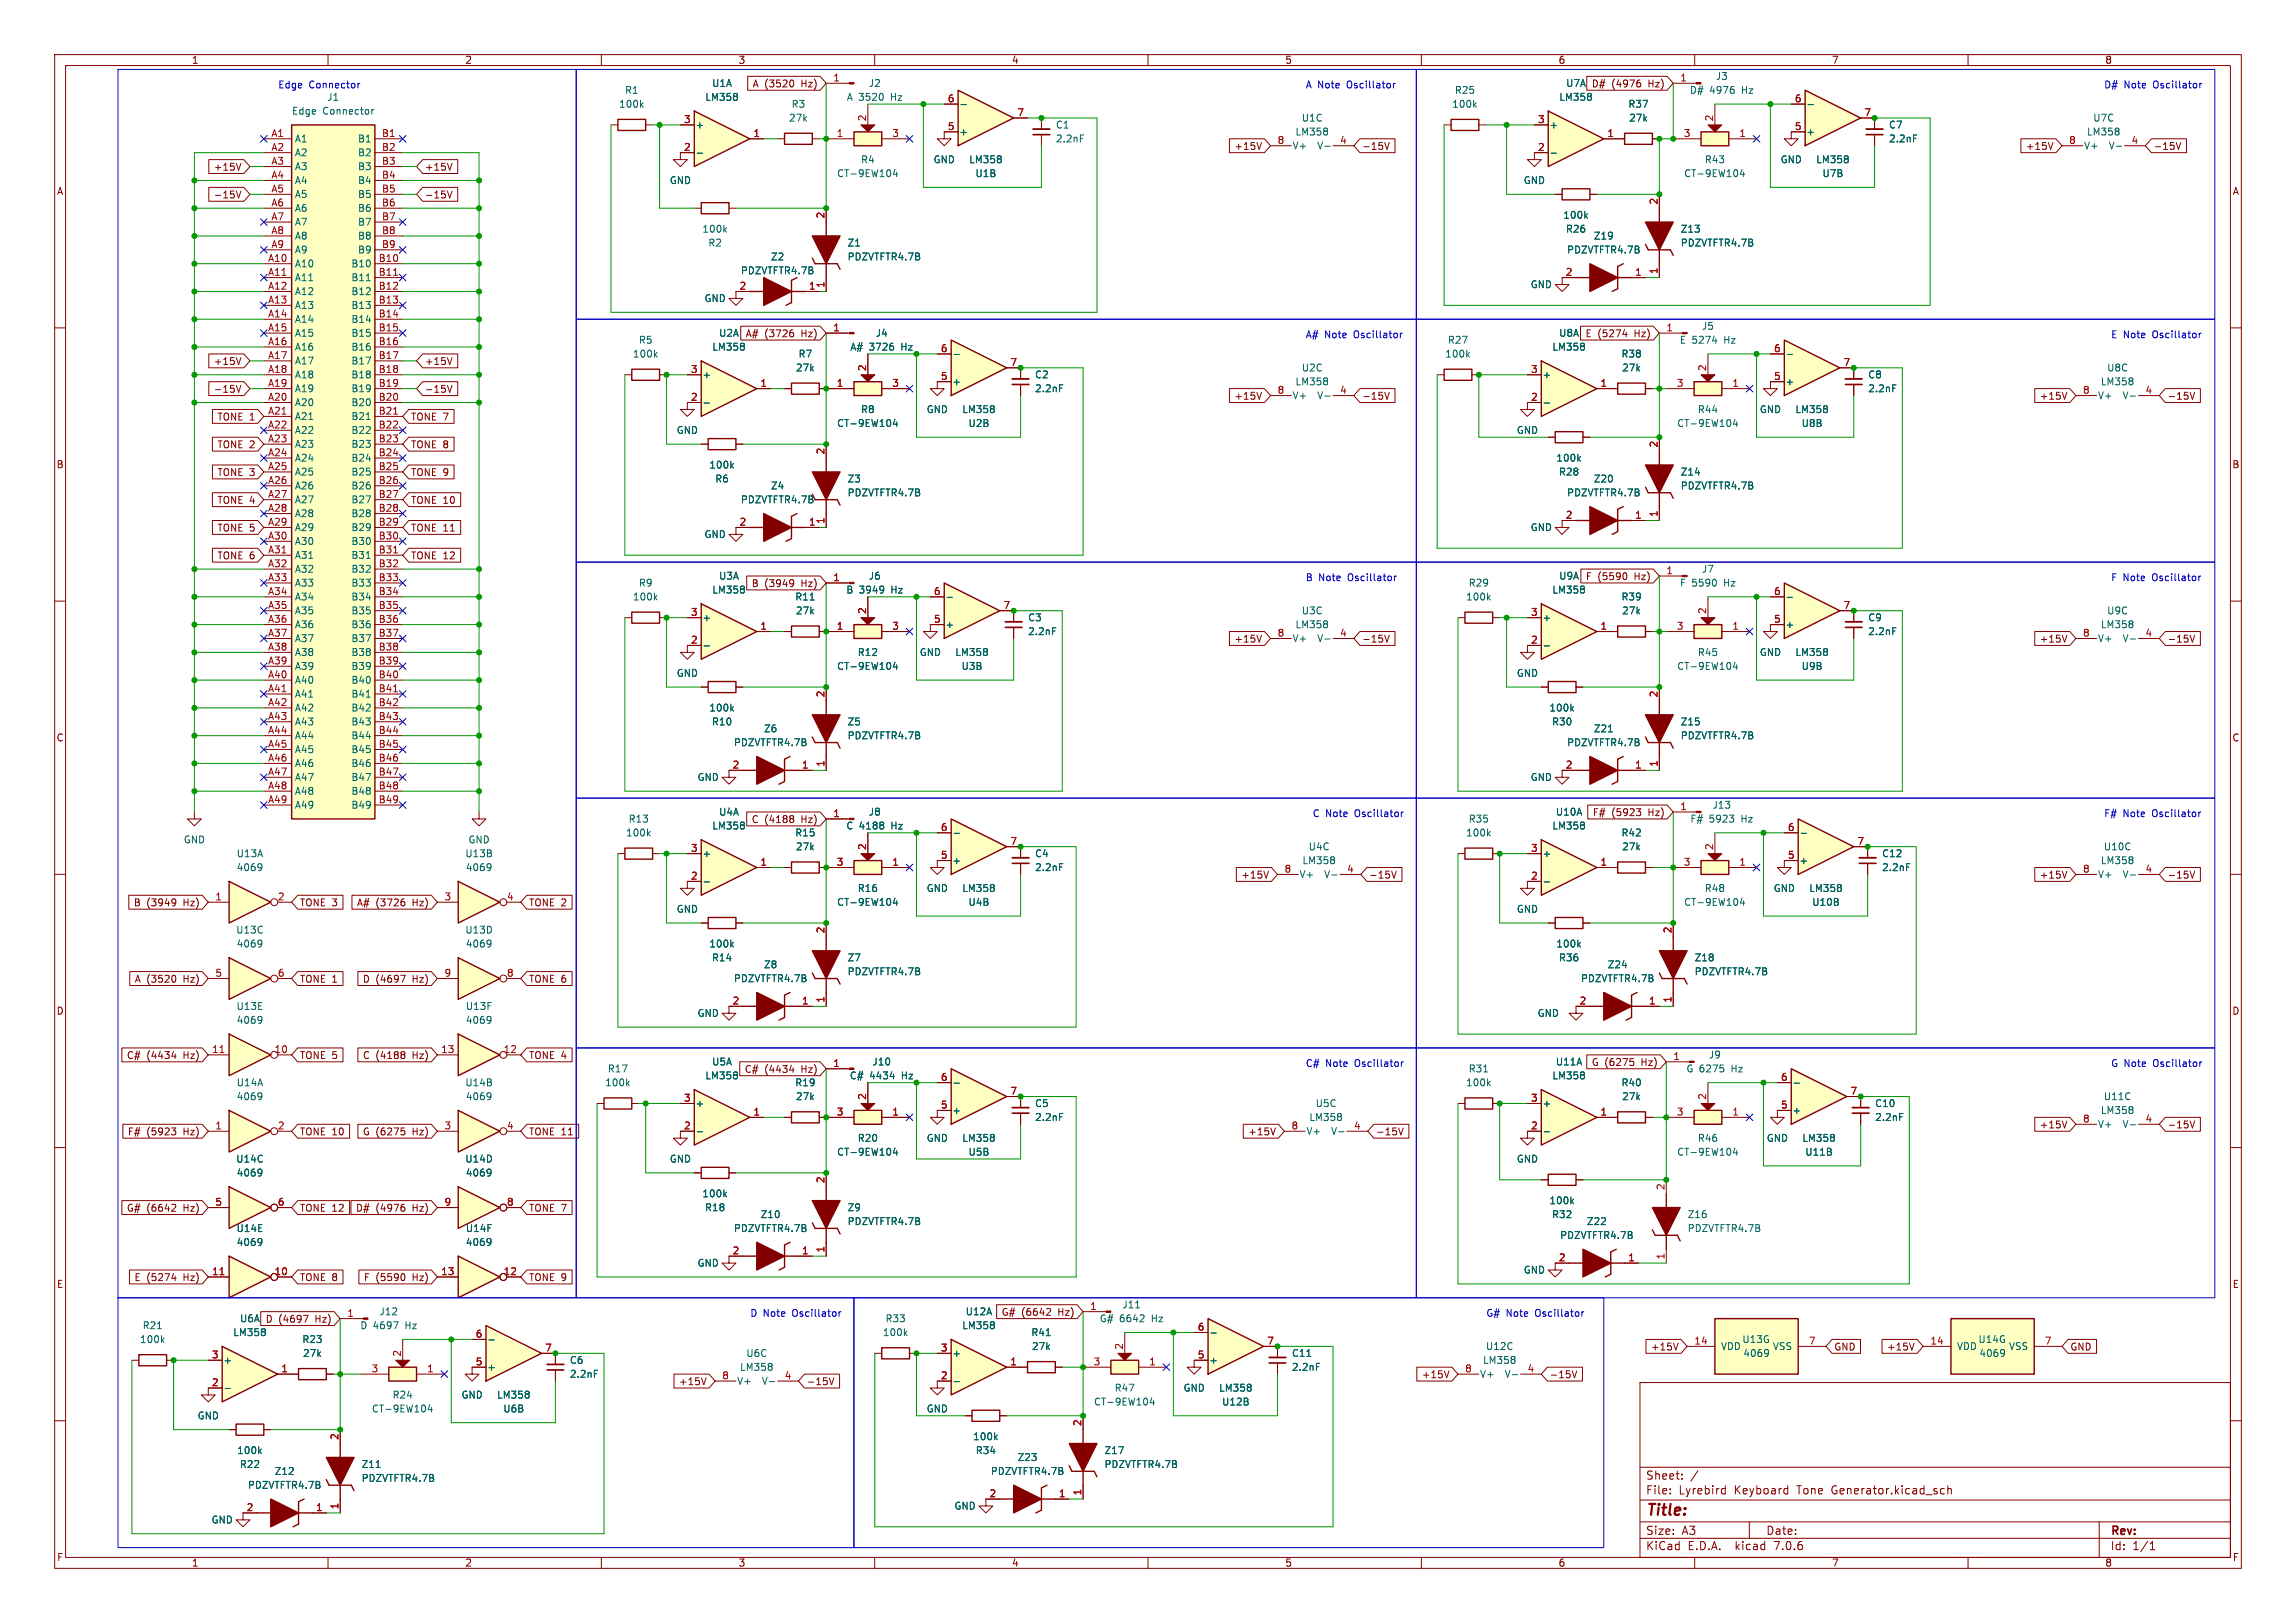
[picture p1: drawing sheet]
<svg xmlns="http://www.w3.org/2000/svg" width="420mm" height="297mm" viewBox="0 0 420 297" stroke-linecap="round" stroke-linejoin="round" font-family="sans-serif">
<defs><g id="words">
<text font-size="2.8" fill="#840000" x="301" y="277.9">Title:</text>
<g font-size="2.1" fill="#840000">
<text x="301" y="273.7">File:</text>
<text x="301" y="271">Sheet:</text>
<text x="307.1" y="273.7">Lyrebird</text>
<text x="317.3" y="273.7">Keyboard</text>
<text x="328.9" y="273.7">Tone</text>
<text x="335.3" y="273.7">Generator.kicad_sch</text>
<text x="301" y="281.1">Size:</text>
<text x="307.6" y="281.1">A3</text>
<text x="323" y="281.1">Date:</text>
<text x="386" y="281.3">Rev:</text>
<text x="301" y="283.9">KiCad</text>
<text x="308.7" y="283.9">E.D.A.</text>
<text x="317.6" y="283.9">kicad</text>
<text x="324.8" y="283.9">7.0.6</text>
<text x="386" y="283.9">Id:</text>
<text x="390.1" y="283.9">1/1</text>
</g>
<g font-size="1.8" fill="#840000">
<text x="35" y="11.9">1</text>
<text x="85" y="11.9">2</text>
<text x="135" y="11.9">3</text>
<text x="185" y="11.9">4</text>
<text x="235" y="11.9">5</text>
<text x="285" y="11.9">6</text>
<text x="335" y="11.9">7</text>
<text x="385" y="11.9">8</text>
<text x="137.6" y="16.2">A (3520</text>
<text x="146.7" y="16.2">Hz)</text>
<text x="291.1" y="16.2">D#</text>
<text x="294.8" y="16.2">(4976</text>
<text x="301.6" y="16.2">Hz)</text>
<text x="225.7" y="27.6">+15V</text>
<text x="249.1" y="27.6">-15V</text>
<text x="370.5" y="27.6">+15V</text>
<text x="393.9" y="27.6">-15V</text>
<text x="10.3" y="35.9">A</text>
<text x="39" y="31.4">+15V</text>
<text x="77.6" y="31.4">+15V</text>
<text x="408.3" y="35.9">A</text>
<text x="39" y="36.5">-15V</text>
<text x="77.6" y="36.5">-15V</text>
<text x="136.3" y="61.9">A#</text>
<text x="139.8" y="61.9">(3726</text>
<text x="146.7" y="61.9">Hz)</text>
<text x="289.9" y="61.9">E (5274</text>
<text x="299.1" y="61.9">Hz)</text>
<text x="39" y="67">+15V</text>
<text x="77.6" y="67">+15V</text>
<text x="39" y="72.1">-15V</text>
<text x="39.7" y="77.2">TONE 1</text>
<text x="75.1" y="77.2">TONE 7</text>
<text x="77.6" y="72.1">-15V</text>
<text x="225.7" y="73.3">+15V</text>
<text x="249.1" y="73.3">-15V</text>
<text x="373" y="73.3">+15V</text>
<text x="396.4" y="73.3">-15V</text>
<text x="39.7" y="82.2">TONE 2</text>
<text x="75.1" y="82.2">TONE 8</text>
<text x="10.3" y="85.9">B</text>
<text x="39.7" y="87.3">TONE 3</text>
<text x="75.1" y="87.3">TONE 9</text>
<text x="408.2" y="85.9">B</text>
<text x="39.7" y="92.4">TONE 4</text>
<text x="75.1" y="92.4">TONE 10</text>
<text x="39.7" y="97.5">TONE 5</text>
<text x="75.1" y="97.5">TONE 11</text>
<text x="39.7" y="102.6">TONE 6</text>
<text x="75.1" y="102.6">TONE 12</text>
<text x="137.4" y="107.6">B</text>
<text x="139.8" y="107.6">(3949</text>
<text x="146.7" y="107.6">Hz)</text>
<text x="290" y="106.4">F (5590</text>
<text x="299.1" y="106.4">Hz)</text>
<text x="225.7" y="117.8">+15V</text>
<text x="249.1" y="117.8">-15V</text>
<text x="373" y="117.8">+15V</text>
<text x="396.4" y="117.8">-15V</text>
<text x="10.3" y="135.9">C</text>
<text x="408.2" y="135.9">C</text>
<text x="291.3" y="149.5">F#</text>
<text x="294.8" y="149.5">(5923</text>
<text x="301.6" y="149.5">Hz)</text>
<text x="137.4" y="150.8">C (4188</text>
<text x="146.7" y="150.8">Hz)</text>
<text x="227" y="161">+15V</text>
<text x="250.3" y="161">-15V</text>
<text x="373" y="161">+15V</text>
<text x="396.4" y="161">-15V</text>
<text x="24.4" y="166.1">B</text>
<text x="26.8" y="166.1">(3949</text>
<text x="33.7" y="166.1">Hz)</text>
<text x="54.8" y="166.1">TONE 3</text>
<text x="65.2" y="166.1">A#</text>
<text x="68.7" y="166.1">(3726</text>
<text x="75.6" y="166.1">Hz)</text>
<text x="96.7" y="166.1">TONE 2</text>
<text x="10.3" y="185.9">D</text>
<text x="24.6" y="180">A (3520</text>
<text x="33.7" y="180">Hz)</text>
<text x="54.8" y="180">TONE 1</text>
<text x="66.3" y="180">D (4697</text>
<text x="75.6" y="180">Hz)</text>
<text x="96.7" y="180">TONE 6</text>
<text x="408.2" y="185.9">D</text>
<text x="23.1" y="194">C#</text>
<text x="26.8" y="194">(4434</text>
<text x="33.7" y="194">Hz)</text>
<text x="54.8" y="194">TONE 5</text>
<text x="66.3" y="194">C (4188</text>
<text x="75.6" y="194">Hz)</text>
<text x="96.7" y="194">TONE 4</text>
<text x="136.1" y="196.5">C#</text>
<text x="139.8" y="196.5">(4434</text>
<text x="146.7" y="196.5">Hz)</text>
<text x="291.1" y="195.3">G (6275</text>
<text x="300.4" y="195.3">Hz)</text>
<text x="23.3" y="208">F#</text>
<text x="26.8" y="208">(5923</text>
<text x="33.7" y="208">Hz)</text>
<text x="54.8" y="208">TONE 10</text>
<text x="66.3" y="208">G (6275</text>
<text x="75.6" y="208">Hz)</text>
<text x="96.7" y="208">TONE 11</text>
<text x="228.2" y="208">+15V</text>
<text x="251.6" y="208">-15V</text>
<text x="373" y="206.7">+15V</text>
<text x="396.4" y="206.7">-15V</text>
<text x="23.1" y="221.9">G#</text>
<text x="26.8" y="221.9">(6642</text>
<text x="33.7" y="221.9">Hz)</text>
<text x="54.8" y="221.9">TONE 12</text>
<text x="65" y="221.9">D#</text>
<text x="68.7" y="221.9">(4976</text>
<text x="75.6" y="221.9">Hz)</text>
<text x="96.7" y="221.9">TONE 7</text>
<text x="10.3" y="235.9">E</text>
<text x="24.5" y="234.6">E (5274</text>
<text x="33.7" y="234.6">Hz)</text>
<text x="54.8" y="234.6">TONE 8</text>
<text x="66.5" y="234.6">F (5590</text>
<text x="75.6" y="234.6">Hz)</text>
<text x="96.7" y="234.6">TONE 9</text>
<text x="408.3" y="235.9">E</text>
<text x="48.5" y="242.3">D (4697</text>
<text x="57.8" y="242.3">Hz)</text>
<text x="183.1" y="241">G#</text>
<text x="186.8" y="241">(6642</text>
<text x="193.7" y="241">Hz)</text>
<text x="301.9" y="247.3">+15V</text>
<text x="335.4" y="247.3">GND</text>
<text x="345.1" y="247.3">+15V</text>
<text x="378.6" y="247.3">GND</text>
<text x="124.1" y="253.7">+15V</text>
<text x="147.5" y="253.7">-15V</text>
<text x="260" y="252.4">+15V</text>
<text x="283.4" y="252.4">-15V</text>
<text x="10.3" y="285.9">F</text>
<text x="35" y="286.9">1</text>
<text x="85" y="286.9">2</text>
<text x="135" y="286.9">3</text>
<text x="185" y="286.9">4</text>
<text x="235" y="286.9">5</text>
<text x="285" y="286.9">6</text>
<text x="335" y="286.9">7</text>
<text x="385" y="286.9">8</text>
<text x="408.3" y="285.9">F</text>
</g>
<g font-size="1.8" fill="#0000c2">
<text x="50.8" y="16.3">Edge</text>
<text x="56.5" y="16.3">Connector</text>
<text x="238.8" y="16.3">A Note</text>
<text x="246.5" y="16.3">Oscillator</text>
<text x="384.8" y="16.3">D#</text>
<text x="388.5" y="16.3">Note</text>
<text x="394" y="16.3">Oscillator</text>
<text x="238.8" y="62">A#</text>
<text x="242.3" y="62">Note</text>
<text x="247.8" y="62">Oscillator</text>
<text x="386.1" y="62">E Note</text>
<text x="393.9" y="62">Oscillator</text>
<text x="238.8" y="106.4">B</text>
<text x="241.2" y="106.4">Note</text>
<text x="246.7" y="106.4">Oscillator</text>
<text x="386.1" y="106.4">F Note</text>
<text x="393.8" y="106.4">Oscillator</text>
<text x="240" y="149.6">C Note</text>
<text x="247.9" y="149.6">Oscillator</text>
<text x="384.8" y="149.6">F#</text>
<text x="388.3" y="149.6">Note</text>
<text x="393.8" y="149.6">Oscillator</text>
<text x="238.8" y="195.3">C#</text>
<text x="242.5" y="195.3">Note</text>
<text x="247.9" y="195.3">Oscillator</text>
<text x="386.1" y="195.3">G Note</text>
<text x="394" y="195.3">Oscillator</text>
<text x="137.2" y="241.1">D Note</text>
<text x="145.1" y="241.1">Oscillator</text>
<text x="271.8" y="241.1">G#</text>
<text x="275.5" y="241.1">Note</text>
<text x="281" y="241.1">Oscillator</text>
</g>
<g font-size="1.8" fill="#006464">
<text x="114.2" y="17.4">R1</text>
<text x="130.2" y="16.1">U1A</text>
<text x="158.8" y="16.1">J2</text>
<text x="266" y="17.4">R25</text>
<text x="286.4" y="16.1">U7A</text>
<text x="309" y="17.4">D#</text>
<text x="312.7" y="17.4">4976</text>
<text x="313.8" y="14.8">J3</text>
<text x="318.7" y="17.4">Hz</text>
<text x="53.3" y="21.2">Edge</text>
<text x="59" y="21.2">Connector</text>
<text x="59.8" y="18.6">J1</text>
<text x="113.1" y="19.9">100k</text>
<text x="127.1" y="23.7">+</text>
<text x="128.9" y="18.6">LM358</text>
<text x="144.2" y="22.5">27k</text>
<text x="144.7" y="19.9">R3</text>
<text x="154.8" y="18.6">A 3520</text>
<text x="163.1" y="18.6">Hz</text>
<text x="193" y="23.7">C1</text>
<text x="238" y="22.5">U1C</text>
<text x="265.5" y="19.9">100k</text>
<text x="283.3" y="23.7">+</text>
<text x="285.1" y="18.6">LM358</text>
<text x="297.8" y="19.9">R37</text>
<text x="297.9" y="22.5">27k</text>
<text x="345.5" y="23.7">C7</text>
<text x="382.8" y="22.5">U7C</text>
<text x="53.8" y="26.3">A1</text>
<text x="53.8" y="28.8">A2</text>
<text x="65.4" y="26.3">B1</text>
<text x="65.4" y="28.8">B2</text>
<text x="175.4" y="25">+</text>
<text x="193" y="26.3">2.2nF</text>
<text x="236.3" y="27.5">V+</text>
<text x="236.9" y="25">LM358</text>
<text x="240.8" y="27.5">V-</text>
<text x="330.3" y="25">+</text>
<text x="345.5" y="26.3">2.2nF</text>
<text x="381.1" y="27.5">V+</text>
<text x="381.7" y="25">LM358</text>
<text x="385.6" y="27.5">V-</text>
<text x="53.8" y="31.3">A3</text>
<text x="53.8" y="33.9">A4</text>
<text x="65.4" y="31.3">B3</text>
<text x="65.4" y="33.9">B4</text>
<text x="122.4" y="33.9">GND</text>
<text x="153" y="32.6">CT-9EW104</text>
<text x="157.4" y="30.1">R4</text>
<text x="170.7" y="30.1">GND</text>
<text x="177.2" y="30.1">LM358</text>
<text x="178.3" y="32.6">U1B</text>
<text x="278.6" y="33.9">GND</text>
<text x="308" y="32.6">CT-9EW104</text>
<text x="311.7" y="30.1">R43</text>
<text x="325.6" y="30.1">GND</text>
<text x="332.1" y="30.1">LM358</text>
<text x="333.3" y="32.6">U7B</text>
<text x="53.8" y="36.4">A5</text>
<text x="53.8" y="39">A6</text>
<text x="53.8" y="41.5">A7</text>
<text x="65.4" y="36.4">B5</text>
<text x="65.4" y="39">B6</text>
<text x="65.4" y="41.5">B7</text>
<text x="285.9" y="40.2">100k</text>
<text x="53.8" y="44">A8</text>
<text x="53.8" y="46.6">A9</text>
<text x="65.4" y="44">B8</text>
<text x="65.4" y="46.6">B9</text>
<text x="128.4" y="42.8">100k</text>
<text x="129.5" y="45.3">R2</text>
<text x="140.9" y="47.9">Z2</text>
<text x="154.9" y="47.9">PDZVTFTR4.7B</text>
<text x="154.9" y="45.3">Z1</text>
<text x="286.3" y="42.8">R26</text>
<text x="286.6" y="46.6">PDZVTFTR4.7B</text>
<text x="291.5" y="44">Z19</text>
<text x="307.4" y="42.8">Z13</text>
<text x="307.4" y="45.3">PDZVTFTR4.7B</text>
<text x="53.8" y="49.1">A10</text>
<text x="53.8" y="51.7">A11</text>
<text x="64.2" y="49.1">B10</text>
<text x="64.2" y="51.7">B11</text>
<text x="135.4" y="50.4">PDZVTFTR4.7B</text>
<text x="279.9" y="52.9">GND</text>
<text x="53.8" y="54.2">A12</text>
<text x="53.8" y="56.7">A13</text>
<text x="53.8" y="59.3">A14</text>
<text x="64.2" y="54.2">B12</text>
<text x="64.2" y="56.7">B13</text>
<text x="64.2" y="59.3">B14</text>
<text x="128.8" y="55.5">GND</text>
<text x="53.8" y="61.8">A15</text>
<text x="53.8" y="64.4">A16</text>
<text x="64.2" y="61.8">B15</text>
<text x="64.2" y="64.4">B16</text>
<text x="115.7" y="65.6">100k</text>
<text x="116.8" y="63.1">R5</text>
<text x="130.2" y="64.4">LM358</text>
<text x="131.4" y="61.8">U2A</text>
<text x="146" y="65.6">R7</text>
<text x="155.4" y="64.4">A#</text>
<text x="159" y="64.4">3726</text>
<text x="160.1" y="61.8">J4</text>
<text x="165" y="64.4">Hz</text>
<text x="264.3" y="65.6">100k</text>
<text x="264.8" y="63.1">R27</text>
<text x="283.9" y="64.4">LM358</text>
<text x="285.1" y="61.8">U8A</text>
<text x="296.5" y="65.6">R38</text>
<text x="307.2" y="63.1">E 5274</text>
<text x="311.2" y="60.6">J5</text>
<text x="315.5" y="63.1">Hz</text>
<text x="53.8" y="66.9">A17</text>
<text x="53.8" y="69.4">A18</text>
<text x="53.8" y="72">A19</text>
<text x="64.2" y="66.9">B17</text>
<text x="64.2" y="69.4">B18</text>
<text x="64.2" y="72">B19</text>
<text x="128.4" y="69.4">+</text>
<text x="145.5" y="68.2">27k</text>
<text x="174.1" y="70.7">+</text>
<text x="189.2" y="69.4">C2</text>
<text x="189.2" y="72">2.2nF</text>
<text x="236.9" y="70.7">LM358</text>
<text x="238" y="68.2">U2C</text>
<text x="282.1" y="69.4">+</text>
<text x="296.6" y="68.2">27k</text>
<text x="326.5" y="70.7">+</text>
<text x="341.6" y="69.4">C8</text>
<text x="341.6" y="72">2.2nF</text>
<text x="384.2" y="70.7">LM358</text>
<text x="385.3" y="68.2">U8C</text>
<text x="53.8" y="74.5">A20</text>
<text x="53.8" y="77.1">A21</text>
<text x="64.2" y="74.5">B20</text>
<text x="64.2" y="77.1">B21</text>
<text x="157.4" y="75.8">R8</text>
<text x="169.4" y="75.8">GND</text>
<text x="175.9" y="75.8">LM358</text>
<text x="236.3" y="73.3">V+</text>
<text x="240.8" y="73.3">V-</text>
<text x="310.5" y="75.8">R44</text>
<text x="321.8" y="75.8">GND</text>
<text x="328.3" y="75.8">LM358</text>
<text x="383.7" y="73.3">V+</text>
<text x="388.2" y="73.3">V-</text>
<text x="53.8" y="79.6">A22</text>
<text x="53.8" y="82.1">A23</text>
<text x="64.2" y="79.6">B22</text>
<text x="64.2" y="82.1">B23</text>
<text x="123.7" y="79.6">GND</text>
<text x="153" y="78.3">CT-9EW104</text>
<text x="177.1" y="78.3">U2B</text>
<text x="277.4" y="79.6">GND</text>
<text x="306.7" y="78.3">CT-9EW104</text>
<text x="329.5" y="78.3">U8B</text>
<text x="53.8" y="84.7">A24</text>
<text x="53.8" y="87.2">A25</text>
<text x="53.8" y="89.8">A26</text>
<text x="64.2" y="84.7">B24</text>
<text x="64.2" y="87.2">B25</text>
<text x="64.2" y="89.8">B26</text>
<text x="129.6" y="86">100k</text>
<text x="130.7" y="88.5">R6</text>
<text x="140.9" y="89.8">Z4</text>
<text x="154.9" y="88.5">Z3</text>
<text x="284.6" y="84.7">100k</text>
<text x="285.1" y="87.2">R28</text>
<text x="291.5" y="88.5">Z20</text>
<text x="307.4" y="87.2">Z14</text>
<text x="307.4" y="89.8">PDZVTFTR4.7B</text>
<text x="53.8" y="92.3">A27</text>
<text x="53.8" y="94.8">A28</text>
<text x="64.2" y="92.3">B27</text>
<text x="64.2" y="94.8">B28</text>
<text x="135.4" y="92.3">PDZVTFTR4.7B</text>
<text x="154.9" y="91">PDZVTFTR4.7B</text>
<text x="286.6" y="91">PDZVTFTR4.7B</text>
<text x="53.8" y="97.4">A29</text>
<text x="53.8" y="99.9">A30</text>
<text x="64.2" y="97.4">B29</text>
<text x="64.2" y="99.9">B30</text>
<text x="128.8" y="98.7">GND</text>
<text x="279.9" y="97.4">GND</text>
<text x="53.8" y="102.5">A31</text>
<text x="53.8" y="105">A32</text>
<text x="53.8" y="107.5">A33</text>
<text x="64.2" y="102.5">B31</text>
<text x="64.2" y="105">B32</text>
<text x="64.2" y="107.5">B33</text>
<text x="116.8" y="107.5">R9</text>
<text x="131.4" y="106.3">U3A</text>
<text x="158.8" y="106.3">J6</text>
<text x="268.6" y="107.5">R29</text>
<text x="285.1" y="106.3">U9A</text>
<text x="307.2" y="107.5">F 5590</text>
<text x="311.2" y="105">J7</text>
<text x="315.5" y="107.5">Hz</text>
<text x="53.8" y="110.1">A34</text>
<text x="53.8" y="112.6">A35</text>
<text x="64.2" y="110.1">B34</text>
<text x="64.2" y="112.6">B35</text>
<text x="115.7" y="110.1">100k</text>
<text x="128.4" y="113.9">+</text>
<text x="130.2" y="108.8">LM358</text>
<text x="145.4" y="110.1">R11</text>
<text x="145.5" y="112.6">27k</text>
<text x="154.7" y="108.8">B</text>
<text x="157.2" y="108.8">3949</text>
<text x="163.2" y="108.8">Hz</text>
<text x="188" y="113.9">C3</text>
<text x="238" y="112.6">U3C</text>
<text x="268.1" y="110.1">100k</text>
<text x="282.1" y="113.9">+</text>
<text x="283.9" y="108.8">LM358</text>
<text x="296.5" y="110.1">R39</text>
<text x="296.6" y="112.6">27k</text>
<text x="341.6" y="113.9">C9</text>
<text x="385.3" y="112.6">U9C</text>
<text x="53.8" y="115.2">A36</text>
<text x="53.8" y="117.7">A37</text>
<text x="64.2" y="115.2">B36</text>
<text x="64.2" y="117.7">B37</text>
<text x="172.8" y="115.2">+</text>
<text x="188" y="116.4">2.2nF</text>
<text x="236.3" y="117.7">V+</text>
<text x="236.9" y="115.2">LM358</text>
<text x="240.8" y="117.7">V-</text>
<text x="326.5" y="115.2">+</text>
<text x="341.6" y="116.4">2.2nF</text>
<text x="383.7" y="117.7">V+</text>
<text x="384.2" y="115.2">LM358</text>
<text x="388.2" y="117.7">V-</text>
<text x="53.8" y="120.2">A38</text>
<text x="53.8" y="122.8">A39</text>
<text x="53.8" y="125.3">A40</text>
<text x="64.2" y="120.2">B38</text>
<text x="64.2" y="122.8">B39</text>
<text x="64.2" y="125.3">B40</text>
<text x="123.7" y="124.1">GND</text>
<text x="153" y="122.8">CT-9EW104</text>
<text x="156.8" y="120.2">R12</text>
<text x="168.1" y="120.2">GND</text>
<text x="174.6" y="120.2">LM358</text>
<text x="175.8" y="122.8">U3B</text>
<text x="277.4" y="124.1">GND</text>
<text x="306.7" y="122.8">CT-9EW104</text>
<text x="310.5" y="120.2">R45</text>
<text x="321.8" y="120.2">GND</text>
<text x="328.3" y="120.2">LM358</text>
<text x="329.5" y="122.8">U9B</text>
<text x="53.8" y="127.9">A41</text>
<text x="53.8" y="130.4">A42</text>
<text x="64.2" y="127.9">B41</text>
<text x="64.2" y="130.4">B42</text>
<text x="129.6" y="130.4">100k</text>
<text x="283.3" y="130.4">100k</text>
<text x="53.8" y="132.9">A43</text>
<text x="53.8" y="135.5">A44</text>
<text x="64.2" y="132.9">B43</text>
<text x="64.2" y="135.5">B44</text>
<text x="130.1" y="132.9">R10</text>
<text x="134.2" y="136.8">PDZVTFTR4.7B</text>
<text x="139.7" y="134.2">Z6</text>
<text x="154.9" y="135.5">PDZVTFTR4.7B</text>
<text x="154.9" y="132.9">Z5</text>
<text x="283.8" y="132.9">R30</text>
<text x="286.6" y="136.8">PDZVTFTR4.7B</text>
<text x="291.5" y="134.2">Z21</text>
<text x="307.4" y="132.9">Z15</text>
<text x="307.4" y="135.5">PDZVTFTR4.7B</text>
<text x="53.8" y="138">A45</text>
<text x="53.8" y="140.6">A46</text>
<text x="53.8" y="143.1">A47</text>
<text x="64.2" y="138">B45</text>
<text x="64.2" y="140.6">B46</text>
<text x="64.2" y="143.1">B47</text>
<text x="127.5" y="143.1">GND</text>
<text x="279.9" y="143.1">GND</text>
<text x="53.8" y="145.6">A48</text>
<text x="53.8" y="148.2">A49</text>
<text x="64.2" y="145.6">B48</text>
<text x="64.2" y="148.2">B49</text>
<text x="131.4" y="149.5">U4A</text>
<text x="158.8" y="149.5">J8</text>
<text x="284.5" y="149.5">U10A</text>
<text x="313.2" y="148.2">J13</text>
<text x="33.5" y="154.5">GND</text>
<text x="85.6" y="154.5">GND</text>
<text x="114.4" y="153.3">100k</text>
<text x="114.9" y="150.7">R13</text>
<text x="130.2" y="152">LM358</text>
<text x="145.4" y="153.3">R15</text>
<text x="145.5" y="155.8">27k</text>
<text x="154.7" y="152">C 4188</text>
<text x="163.2" y="152">Hz</text>
<text x="239.3" y="155.8">U4C</text>
<text x="268.1" y="153.3">100k</text>
<text x="268.6" y="150.7">R35</text>
<text x="283.9" y="152">LM358</text>
<text x="296.5" y="153.3">R42</text>
<text x="296.6" y="155.8">27k</text>
<text x="309.1" y="150.7">F#</text>
<text x="312.6" y="150.7">5923</text>
<text x="318.7" y="150.7">Hz</text>
<text x="384.7" y="155.8">U10C</text>
<text x="43.2" y="157.1">U13A</text>
<text x="43.2" y="159.6">4069</text>
<text x="85" y="157.1">U13B</text>
<text x="85.1" y="159.6">4069</text>
<text x="128.4" y="157.1">+</text>
<text x="174.1" y="158.3">+</text>
<text x="189.2" y="157.1">C4</text>
<text x="189.2" y="159.6">2.2nF</text>
<text x="237.6" y="160.9">V+</text>
<text x="238.1" y="158.3">LM358</text>
<text x="242.1" y="160.9">V-</text>
<text x="282.1" y="157.1">+</text>
<text x="329.1" y="158.3">+</text>
<text x="344.2" y="157.1">C12</text>
<text x="344.2" y="159.6">2.2nF</text>
<text x="383.7" y="160.9">V+</text>
<text x="384.2" y="158.3">LM358</text>
<text x="388.2" y="160.9">V-</text>
<text x="123.7" y="167.2">GND</text>
<text x="153" y="166">CT-9EW104</text>
<text x="156.8" y="163.4">R16</text>
<text x="169.4" y="163.4">GND</text>
<text x="175.9" y="163.4">LM358</text>
<text x="177.1" y="166">U4B</text>
<text x="277.4" y="167.2">GND</text>
<text x="308" y="166">CT-9EW104</text>
<text x="311.7" y="163.4">R48</text>
<text x="324.4" y="163.4">GND</text>
<text x="330.9" y="163.4">LM358</text>
<text x="331.4" y="166">U10B</text>
<text x="43.1" y="171">U13C</text>
<text x="43.2" y="173.6">4069</text>
<text x="85" y="171">U13D</text>
<text x="85.1" y="173.6">4069</text>
<text x="129.6" y="173.6">100k</text>
<text x="284.6" y="173.6">100k</text>
<text x="130.1" y="176.1">R14</text>
<text x="134.2" y="179.9">PDZVTFTR4.7B</text>
<text x="139.7" y="177.4">Z8</text>
<text x="154.9" y="178.7">PDZVTFTR4.7B</text>
<text x="154.9" y="176.1">Z7</text>
<text x="285.1" y="176.1">R36</text>
<text x="289.1" y="179.9">PDZVTFTR4.7B</text>
<text x="294" y="177.4">Z24</text>
<text x="309.9" y="176.1">Z18</text>
<text x="309.9" y="178.7">PDZVTFTR4.7B</text>
<text x="43.2" y="185">U13E</text>
<text x="85.1" y="185">U13F</text>
<text x="43.2" y="187.6">4069</text>
<text x="85.1" y="187.6">4069</text>
<text x="127.5" y="186.3">GND</text>
<text x="281.2" y="186.3">GND</text>
<text x="111.1" y="196.4">R17</text>
<text x="128.9" y="197.7">LM358</text>
<text x="130.2" y="195.2">U5A</text>
<text x="155.4" y="197.7">C#</text>
<text x="159.1" y="197.7">4434</text>
<text x="159.5" y="195.2">J10</text>
<text x="165.1" y="197.7">Hz</text>
<text x="268.6" y="196.4">R31</text>
<text x="283.9" y="197.7">LM358</text>
<text x="284.5" y="195.2">U11A</text>
<text x="308.4" y="196.4">G 6275</text>
<text x="312.5" y="193.9">J9</text>
<text x="316.8" y="196.4">Hz</text>
<text x="43.2" y="199">U14A</text>
<text x="43.2" y="201.5">4069</text>
<text x="85" y="199">U14B</text>
<text x="85.1" y="201.5">4069</text>
<text x="110.6" y="199">100k</text>
<text x="127.1" y="202.8">+</text>
<text x="145.4" y="199">R19</text>
<text x="145.5" y="201.5">27k</text>
<text x="189.2" y="202.8">C5</text>
<text x="240.6" y="202.8">U5C</text>
<text x="268.1" y="199">100k</text>
<text x="282.1" y="202.8">+</text>
<text x="296.5" y="199">R40</text>
<text x="296.6" y="201.5">27k</text>
<text x="342.9" y="202.8">C10</text>
<text x="384.7" y="201.5">U11C</text>
<text x="156.8" y="209.1">R20</text>
<text x="169.4" y="209.1">GND</text>
<text x="174.1" y="204.1">+</text>
<text x="175.9" y="209.1">LM358</text>
<text x="189.2" y="205.3">2.2nF</text>
<text x="238.9" y="207.9">V+</text>
<text x="239.4" y="205.3">LM358</text>
<text x="243.4" y="207.9">V-</text>
<text x="310.5" y="209.1">R46</text>
<text x="323.1" y="209.1">GND</text>
<text x="327.8" y="204.1">+</text>
<text x="329.6" y="209.1">LM358</text>
<text x="342.9" y="205.3">2.2nF</text>
<text x="383.7" y="206.6">V+</text>
<text x="384.2" y="204.1">LM358</text>
<text x="388.2" y="206.6">V-</text>
<text x="43.1" y="213">U14C</text>
<text x="43.2" y="215.5">4069</text>
<text x="85" y="213">U14D</text>
<text x="85.1" y="215.5">4069</text>
<text x="122.4" y="213">GND</text>
<text x="153" y="211.7">CT-9EW104</text>
<text x="177.1" y="211.7">U5B</text>
<text x="277.4" y="213">GND</text>
<text x="306.7" y="211.7">CT-9EW104</text>
<text x="330.1" y="211.7">U11B</text>
<text x="128.4" y="219.3">100k</text>
<text x="128.9" y="221.8">R18</text>
<text x="154.9" y="221.8">Z9</text>
<text x="283.3" y="220.6">100k</text>
<text x="43.2" y="225.7">U14E</text>
<text x="85.1" y="225.7">U14F</text>
<text x="134.2" y="225.7">PDZVTFTR4.7B</text>
<text x="139.1" y="223.1">Z10</text>
<text x="154.9" y="224.4">PDZVTFTR4.7B</text>
<text x="283.8" y="223.1">R32</text>
<text x="285.3" y="226.9">PDZVTFTR4.7B</text>
<text x="290.2" y="224.4">Z22</text>
<text x="308.6" y="223.1">Z16</text>
<text x="308.6" y="225.7">PDZVTFTR4.7B</text>
<text x="43.2" y="228.2">4069</text>
<text x="85.1" y="228.2">4069</text>
<text x="127.5" y="232">GND</text>
<text x="278.6" y="233.3">GND</text>
<text x="205.2" y="239.6">J11</text>
<text x="25.5" y="246">100k</text>
<text x="26" y="243.4">R21</text>
<text x="42.6" y="244.7">LM358</text>
<text x="43.8" y="242.2">U6A</text>
<text x="55.2" y="246">R23</text>
<text x="65.8" y="243.4">D 4697</text>
<text x="69.3" y="240.9">J12</text>
<text x="74.3" y="243.4">Hz</text>
<text x="161.4" y="244.7">100k</text>
<text x="161.9" y="242.2">R33</text>
<text x="175.9" y="243.4">LM358</text>
<text x="176.5" y="240.9">U12A</text>
<text x="188.6" y="244.7">R41</text>
<text x="201.1" y="242.2">G#</text>
<text x="204.8" y="242.2">6642</text>
<text x="210.8" y="242.2">Hz</text>
<text x="318.6" y="246">U13G</text>
<text x="361.8" y="246">U14G</text>
<text x="40.8" y="249.8">+</text>
<text x="55.3" y="248.5">27k</text>
<text x="89" y="251.1">+</text>
<text x="104.1" y="249.8">C6</text>
<text x="135.3" y="251.1">LM358</text>
<text x="136.4" y="248.5">U6C</text>
<text x="174.1" y="248.5">+</text>
<text x="188.7" y="247.2">27k</text>
<text x="221.1" y="249.8">+</text>
<text x="236.2" y="248.5">C11</text>
<text x="236.2" y="251">2.2nF</text>
<text x="271.2" y="249.8">LM358</text>
<text x="271.7" y="247.2">U12C</text>
<text x="314.7" y="247.2">VDD</text>
<text x="318.8" y="248.5">4069</text>
<text x="324.2" y="247.2">VSS</text>
<text x="357.9" y="247.2">VDD</text>
<text x="362" y="248.5">4069</text>
<text x="367.4" y="247.2">VSS</text>
<text x="71.7" y="256.1">R24</text>
<text x="84.3" y="256.1">GND</text>
<text x="90.8" y="256.1">LM358</text>
<text x="104.1" y="252.3">2.2nF</text>
<text x="134.7" y="253.6">V+</text>
<text x="139.2" y="253.6">V-</text>
<text x="200" y="257.4">CT-9EW104</text>
<text x="203.8" y="254.9">R47</text>
<text x="216.4" y="254.9">GND</text>
<text x="222.9" y="254.9">LM358</text>
<text x="223.4" y="257.4">U12B</text>
<text x="270.6" y="252.3">V+</text>
<text x="275.1" y="252.3">V-</text>
<text x="36.1" y="259.9">GND</text>
<text x="67.9" y="258.7">CT-9EW104</text>
<text x="92" y="258.7">U6B</text>
<text x="169.4" y="258.7">GND</text>
<text x="177.9" y="263.8">100k</text>
<text x="43.3" y="266.3">100k</text>
<text x="43.8" y="268.8">R22</text>
<text x="66" y="268.8">Z11</text>
<text x="178.4" y="266.3">R34</text>
<text x="186" y="267.6">Z23</text>
<text x="201.9" y="266.3">Z17</text>
<text x="201.9" y="268.8">PDZVTFTR4.7B</text>
<text x="45.3" y="272.6">PDZVTFTR4.7B</text>
<text x="50.2" y="270.1">Z12</text>
<text x="66" y="271.4">PDZVTFTR4.7B</text>
<text x="181.1" y="270.1">PDZVTFTR4.7B</text>
<text x="38.6" y="279">GND</text>
<text x="174.5" y="276.5">GND</text>
</g>
<g font-size="1.8" fill="#a90000">
<text x="152.3" y="15">1</text>
<text x="307.3" y="15">1</text>
<text x="125" y="22.6">3</text>
<text x="158.5" y="22.3" transform="rotate(-90 158.5 22.3)">2</text>
<text x="173.3" y="23.9">5</text>
<text x="173.3" y="18.8">6</text>
<text x="186" y="21.3">7</text>
<text x="281.2" y="22.6">3</text>
<text x="313.4" y="22.3" transform="rotate(-90 313.4 22.3)">2</text>
<text x="328.2" y="23.9">5</text>
<text x="328.2" y="18.8">6</text>
<text x="340.9" y="21.3">7</text>
<text x="49.5" y="25.1">A1</text>
<text x="49.5" y="27.7">A2</text>
<text x="69.8" y="25.1">B1</text>
<text x="69.8" y="27.7">B2</text>
<text x="125" y="27.7">2</text>
<text x="137.7" y="25.1">1</text>
<text x="153" y="25.1">1</text>
<text x="163.1" y="25.1">3</text>
<text x="233.6" y="26.4">8</text>
<text x="245" y="26.4">4</text>
<text x="281.2" y="27.7">2</text>
<text x="293.9" y="25.1">1</text>
<text x="307.9" y="25.1">3</text>
<text x="318.1" y="25.1">1</text>
<text x="378.4" y="26.4">8</text>
<text x="389.8" y="26.4">4</text>
<text x="49.5" y="30.2">A3</text>
<text x="49.5" y="32.8">A4</text>
<text x="49.5" y="35.3">A5</text>
<text x="69.8" y="30.2">B3</text>
<text x="69.8" y="32.8">B4</text>
<text x="69.8" y="35.3">B5</text>
<text x="49.5" y="37.8">A6</text>
<text x="49.5" y="40.4">A7</text>
<text x="69.8" y="37.8">B6</text>
<text x="69.8" y="40.4">B7</text>
<text x="150.9" y="40.1" transform="rotate(-90 150.9 40.1)">2</text>
<text x="303.3" y="37.5" transform="rotate(-90 303.3 37.5)">2</text>
<text x="49.5" y="42.9">A8</text>
<text x="49.5" y="45.5">A9</text>
<text x="69.8" y="42.9">B8</text>
<text x="69.8" y="45.5">B9</text>
<text x="48.9" y="48">A10</text>
<text x="48.9" y="50.5">A11</text>
<text x="48.9" y="53.1">A12</text>
<text x="69.2" y="48">B10</text>
<text x="69.2" y="50.5">B11</text>
<text x="69.2" y="53.1">B12</text>
<text x="135.2" y="53.1">2</text>
<text x="147.9" y="53.1">1</text>
<text x="150.9" y="52.8" transform="rotate(-90 150.9 52.8)">1</text>
<text x="286.3" y="50.5">2</text>
<text x="299" y="50.5">1</text>
<text x="303.3" y="50.2" transform="rotate(-90 303.3 50.2)">1</text>
<text x="48.9" y="55.6">A13</text>
<text x="48.9" y="58.2">A14</text>
<text x="69.2" y="55.6">B13</text>
<text x="69.2" y="58.2">B14</text>
<text x="48.9" y="60.7">A15</text>
<text x="48.9" y="63.2">A16</text>
<text x="48.9" y="65.8">A17</text>
<text x="69.2" y="60.7">B15</text>
<text x="69.2" y="63.2">B16</text>
<text x="69.2" y="65.8">B17</text>
<text x="152.3" y="60.7">1</text>
<text x="172" y="64.5">6</text>
<text x="304.7" y="60.7">1</text>
<text x="324.4" y="64.5">6</text>
<text x="48.9" y="68.3">A18</text>
<text x="48.9" y="70.9">A19</text>
<text x="69.2" y="68.3">B18</text>
<text x="69.2" y="70.9">B19</text>
<text x="126.3" y="68.3">3</text>
<text x="139" y="70.9">1</text>
<text x="153" y="70.9">1</text>
<text x="158.5" y="68" transform="rotate(-90 158.5 68)">2</text>
<text x="163.1" y="70.9">3</text>
<text x="172" y="69.6">5</text>
<text x="184.7" y="67.1">7</text>
<text x="280" y="68.3">3</text>
<text x="292.7" y="70.9">1</text>
<text x="306.6" y="70.9">3</text>
<text x="312.2" y="68" transform="rotate(-90 312.2 68)">2</text>
<text x="316.8" y="70.9">1</text>
<text x="324.4" y="69.6">5</text>
<text x="337.1" y="67.1">7</text>
<text x="48.9" y="73.4">A20</text>
<text x="48.9" y="75.9">A21</text>
<text x="69.2" y="73.4">B20</text>
<text x="69.2" y="75.9">B21</text>
<text x="126.3" y="73.4">2</text>
<text x="233.6" y="72.1">8</text>
<text x="245" y="72.1">4</text>
<text x="280" y="73.4">2</text>
<text x="380.9" y="72.1">8</text>
<text x="392.4" y="72.1">4</text>
<text x="48.9" y="78.5">A22</text>
<text x="48.9" y="81">A23</text>
<text x="48.9" y="83.6">A24</text>
<text x="69.2" y="78.5">B22</text>
<text x="69.2" y="81">B23</text>
<text x="69.2" y="83.6">B24</text>
<text x="150.9" y="83.3" transform="rotate(-90 150.9 83.3)">2</text>
<text x="303.3" y="82" transform="rotate(-90 303.3 82)">2</text>
<text x="48.9" y="86.1">A25</text>
<text x="48.9" y="88.6">A26</text>
<text x="69.2" y="86.1">B25</text>
<text x="69.2" y="88.6">B26</text>
<text x="48.9" y="91.2">A27</text>
<text x="48.9" y="93.7">A28</text>
<text x="69.2" y="91.2">B27</text>
<text x="69.2" y="93.7">B28</text>
<text x="150.9" y="96" transform="rotate(-90 150.9 96)">1</text>
<text x="286.3" y="95">2</text>
<text x="299" y="95">1</text>
<text x="303.3" y="94.7" transform="rotate(-90 303.3 94.7)">1</text>
<text x="48.9" y="96.3">A29</text>
<text x="48.9" y="98.8">A30</text>
<text x="48.9" y="101.3">A31</text>
<text x="69.2" y="96.3">B29</text>
<text x="69.2" y="98.8">B30</text>
<text x="69.2" y="101.3">B31</text>
<text x="135.2" y="96.3">2</text>
<text x="147.9" y="96.3">1</text>
<text x="48.9" y="103.9">A32</text>
<text x="48.9" y="106.4">A33</text>
<text x="69.2" y="103.9">B32</text>
<text x="69.2" y="106.4">B33</text>
<text x="152.3" y="106.4">1</text>
<text x="304.7" y="105.2">1</text>
<text x="48.9" y="109">A34</text>
<text x="48.9" y="111.5">A35</text>
<text x="69.2" y="109">B34</text>
<text x="69.2" y="111.5">B35</text>
<text x="126.3" y="112.8">3</text>
<text x="158.5" y="112.5" transform="rotate(-90 158.5 112.5)">2</text>
<text x="170.7" y="109">6</text>
<text x="183.4" y="111.5">7</text>
<text x="280" y="112.8">3</text>
<text x="312.2" y="112.5" transform="rotate(-90 312.2 112.5)">2</text>
<text x="324.4" y="109">6</text>
<text x="337.1" y="111.5">7</text>
<text x="48.9" y="114">A36</text>
<text x="48.9" y="116.6">A37</text>
<text x="48.9" y="119.1">A38</text>
<text x="69.2" y="114">B36</text>
<text x="69.2" y="116.6">B37</text>
<text x="69.2" y="119.1">B38</text>
<text x="126.3" y="117.9">2</text>
<text x="139" y="115.3">1</text>
<text x="153" y="115.3">1</text>
<text x="163.1" y="115.3">3</text>
<text x="170.7" y="114">5</text>
<text x="233.6" y="116.6">8</text>
<text x="245" y="116.6">4</text>
<text x="280" y="117.9">2</text>
<text x="292.7" y="115.3">1</text>
<text x="306.6" y="115.3">3</text>
<text x="316.8" y="115.3">1</text>
<text x="324.4" y="114">5</text>
<text x="380.9" y="116.6">8</text>
<text x="392.4" y="116.6">4</text>
<text x="48.9" y="121.7">A39</text>
<text x="48.9" y="124.2">A40</text>
<text x="69.2" y="121.7">B39</text>
<text x="69.2" y="124.2">B40</text>
<text x="48.9" y="126.7">A41</text>
<text x="48.9" y="129.3">A42</text>
<text x="48.9" y="131.8">A43</text>
<text x="69.2" y="126.7">B41</text>
<text x="69.2" y="129.3">B42</text>
<text x="69.2" y="131.8">B43</text>
<text x="150.9" y="127.7" transform="rotate(-90 150.9 127.7)">2</text>
<text x="303.3" y="127.7" transform="rotate(-90 303.3 127.7)">2</text>
<text x="48.9" y="134.4">A44</text>
<text x="48.9" y="136.9">A45</text>
<text x="69.2" y="134.4">B44</text>
<text x="69.2" y="136.9">B45</text>
<text x="48.9" y="139.4">A46</text>
<text x="48.9" y="142">A47</text>
<text x="69.2" y="139.4">B46</text>
<text x="69.2" y="142">B47</text>
<text x="133.9" y="140.7">2</text>
<text x="146.6" y="140.7">1</text>
<text x="150.9" y="140.4" transform="rotate(-90 150.9 140.4)">1</text>
<text x="286.3" y="140.7">2</text>
<text x="299" y="140.7">1</text>
<text x="303.3" y="140.4" transform="rotate(-90 303.3 140.4)">1</text>
<text x="48.9" y="144.5">A48</text>
<text x="48.9" y="147.1">A49</text>
<text x="69.2" y="144.5">B48</text>
<text x="69.2" y="147.1">B49</text>
<text x="152.3" y="149.6">1</text>
<text x="307.3" y="148.3">1</text>
<text x="126.3" y="156">3</text>
<text x="158.5" y="155.6" transform="rotate(-90 158.5 155.6)">2</text>
<text x="172" y="152.1">6</text>
<text x="184.7" y="154.7">7</text>
<text x="280" y="156">3</text>
<text x="313.4" y="155.6" transform="rotate(-90 313.4 155.6)">2</text>
<text x="327" y="152.1">6</text>
<text x="339.7" y="154.7">7</text>
<text x="126.3" y="161">2</text>
<text x="139" y="158.5">1</text>
<text x="153" y="158.5">3</text>
<text x="163.1" y="158.5">1</text>
<text x="172" y="157.2">5</text>
<text x="234.9" y="159.8">8</text>
<text x="246.3" y="159.8">4</text>
<text x="280" y="161">2</text>
<text x="292.7" y="158.5">1</text>
<text x="307.9" y="158.5">3</text>
<text x="318.1" y="158.5">1</text>
<text x="327" y="157.2">5</text>
<text x="380.9" y="159.8">8</text>
<text x="392.4" y="159.8">4</text>
<text x="39.3" y="164.8">1</text>
<text x="50.7" y="164.8">2</text>
<text x="81.2" y="164.8">3</text>
<text x="92.6" y="164.8">4</text>
<text x="150.9" y="170.9" transform="rotate(-90 150.9 170.9)">2</text>
<text x="305.8" y="170.9" transform="rotate(-90 305.8 170.9)">2</text>
<text x="39.3" y="178.8">5</text>
<text x="50.7" y="178.8">6</text>
<text x="81.2" y="178.8">9</text>
<text x="92.6" y="178.8">8</text>
<text x="133.9" y="183.9">2</text>
<text x="146.6" y="183.9">1</text>
<text x="150.9" y="183.6" transform="rotate(-90 150.9 183.6)">1</text>
<text x="288.9" y="183.9">2</text>
<text x="301.6" y="183.9">1</text>
<text x="305.8" y="183.6" transform="rotate(-90 305.8 183.6)">1</text>
<text x="38.7" y="192.8">11</text>
<text x="50.1" y="192.8">10</text>
<text x="80.6" y="192.8">13</text>
<text x="92" y="192.8">12</text>
<text x="152.3" y="195.3">1</text>
<text x="172" y="197.9">6</text>
<text x="306" y="194.1">1</text>
<text x="325.7" y="197.9">6</text>
<text x="125" y="201.7">3</text>
<text x="158.5" y="201.4" transform="rotate(-90 158.5 201.4)">2</text>
<text x="172" y="202.9">5</text>
<text x="184.7" y="200.4">7</text>
<text x="280" y="201.7">3</text>
<text x="312.2" y="201.4" transform="rotate(-90 312.2 201.4)">2</text>
<text x="325.7" y="202.9">5</text>
<text x="338.4" y="200.4">7</text>
<text x="39.3" y="206.8">1</text>
<text x="50.7" y="206.8">2</text>
<text x="81.2" y="206.8">3</text>
<text x="92.6" y="206.8">4</text>
<text x="125" y="206.8">2</text>
<text x="137.7" y="204.2">1</text>
<text x="153" y="204.2">3</text>
<text x="163.1" y="204.2">1</text>
<text x="236.1" y="206.8">8</text>
<text x="247.6" y="206.8">4</text>
<text x="280" y="206.8">2</text>
<text x="292.7" y="204.2">1</text>
<text x="306.6" y="204.2">3</text>
<text x="316.8" y="204.2">1</text>
<text x="380.9" y="205.5">8</text>
<text x="392.4" y="205.5">4</text>
<text x="39.3" y="220.7">5</text>
<text x="50.7" y="220.7">6</text>
<text x="81.2" y="220.7">9</text>
<text x="92.6" y="220.7">8</text>
<text x="150.9" y="216.6" transform="rotate(-90 150.9 216.6)">2</text>
<text x="304.5" y="217.9" transform="rotate(-90 304.5 217.9)">2</text>
<text x="38.7" y="233.4">11</text>
<text x="50.1" y="233.4">10</text>
<text x="80.6" y="233.4">13</text>
<text x="92" y="233.4">12</text>
<text x="133.9" y="229.6">2</text>
<text x="146.6" y="229.6">1</text>
<text x="150.9" y="229.3" transform="rotate(-90 150.9 229.3)">1</text>
<text x="285" y="230.9">2</text>
<text x="297.7" y="230.9">1</text>
<text x="304.5" y="230.6" transform="rotate(-90 304.5 230.6)">1</text>
<text x="199.3" y="239.8">1</text>
<text x="63.4" y="241">1</text>
<text x="86.9" y="244.9">6</text>
<text x="219" y="243.6">6</text>
<text x="38.7" y="248.7">3</text>
<text x="51.4" y="251.2">1</text>
<text x="67.9" y="251.2">3</text>
<text x="73.4" y="248.4" transform="rotate(-90 73.4 248.4)">2</text>
<text x="78" y="251.2">1</text>
<text x="86.9" y="249.9">5</text>
<text x="99.6" y="247.4">7</text>
<text x="172" y="247.4">3</text>
<text x="184.7" y="249.9">1</text>
<text x="200" y="249.9">3</text>
<text x="205.5" y="247.1" transform="rotate(-90 205.5 247.1)">2</text>
<text x="210.1" y="249.9">1</text>
<text x="219" y="248.7">5</text>
<text x="231.7" y="246.1">7</text>
<text x="267.9" y="251.2">8</text>
<text x="279.3" y="251.2">4</text>
<text x="309.8" y="246.1">14</text>
<text x="330.8" y="246.1">7</text>
<text x="353" y="246.1">14</text>
<text x="373.9" y="246.1">7</text>
<text x="38.7" y="253.7">2</text>
<text x="132" y="252.5">8</text>
<text x="143.4" y="252.5">4</text>
<text x="172" y="252.5">2</text>
<text x="62" y="263.6" transform="rotate(-90 62 263.6)">2</text>
<text x="197.9" y="261.1" transform="rotate(-90 197.9 261.1)">2</text>
<text x="180.9" y="274.1">2</text>
<text x="193.6" y="274.1">1</text>
<text x="197.9" y="273.8" transform="rotate(-90 197.9 273.8)">1</text>
<text x="45" y="276.6">2</text>
<text x="57.7" y="276.6">1</text>
<text x="62" y="276.3" transform="rotate(-90 62 276.3)">1</text>
</g>
</g></defs>
<g fill="none" stroke="#840000" stroke-width=".18">
<path d="M10 10h400v277h-400zM12 12h396v273h-396zM60 10v2M110 10v2M160 10v2M210 10v2M260 10v2M310 10v2M360 10v2M10 60h2M408 60h2M232.4 72.4h3.8"/>
<path d="M243.8 72.4h3.8M283.2 80h1.3M288.3 95.3h-2.6v1.2h1.3l-1.3 1.3-1.2-1.3h1.2M289.6 80h1.2M298.4 95.3h2.6M303.5 80v2.6M303.5 92.7v2.6M10 110h2M408 110h2M10 160h2M326.4 157.5v1.3h1.3l-1.3 1.2-1.3-1.2h1.3M341.6 154.9v2.1"/>
<path d="M341.6 158v2M408 160h2M10 210h2M408 210h2M10 260h2M86.4 250.2v1.3h1.2l-1.2 1.2-1.3-1.2h1.3M101.6 247.6v2.1M101.6 250.7v2M300 253h108v32h-108zM408 260h2M62.2 261.6v2.6M62.2 274.3v2.6"/>
<path d="M300 278.5h108M300 274.5h108M300 268.5h108M305.5 273.2v.2M305.5 272.5v.1M307.7 270.5v.2M307.7 269.8v.1M310.6 269.1l-1.3 1.9M315.2 272.4l.4 .1M315.6 271.9v1.5M315.6 273.3l-.4 .1M320 278.5v3"/>
<path d="M326.6 272.4l.4 .1M327 273.3l-.4 .1M327 271.9v1.5M355.1 273.3h.6M355.1 272.5h.6M356.3 272.5l.2-.1 .4 .1v.9M356.3 271.9v1.5M384 278.5v6.5M60 285v2M110 285v2M160 285v2M210 285v2"/>
<path d="M260 285v2M300 281.5h108M310 285v2M360 285v2M393.3 283.6h.9M393.3 282.5l.4-.4v1.5"/>
</g>
<path d="M284.5 79h5.1v2h-5.1zM288.3 95.3h2.5M295.9 95.3h2.5M296.9 92.7l-1 .5v4.1l-1 .5M301 89.2l.5 1h4.1l.5 1M303.5 82.6v2.5M303.5 90.2v2.5M59.7 270.8l.5 1h4.1l.5 1M62.2 264.2v2.5M62.2 271.8v2.5" fill="none" stroke="#840000" stroke-width=".25"/>
<g fill="#840000" stroke="#840000" stroke-width=".25">
<path d="M59.7 266.7h5.1l-2.6 5.1z"/>
<path d="M290.8 92.7l5.1 2.6-5.1 2.5z"/>
<path d="M301 85.1h5.1l-2.6 5.1z"/>
</g>
<path d="M242.3 72.5h1M242.8 69.3v.3M242.8 69.8v.5M288.7 83.9l.4 .5M289.1 83.6l-.5 .4M348.8 158.1h.6M108.7 250.8h.6M68.8 268.5h.7" fill="none" stroke="#006464" stroke-width=".18"/>
<path d="M340.1 157h3.1M100.1 249.7h3" fill="none" stroke="#840000" stroke-width=".33"/>
<path d="M340.1 158h3.1M100.1 250.7h3" fill="none" stroke="#840000" stroke-width=".3"/>
<path d="M128.3 66l10.1 5.1-10.1 5.1z" fill="#ffffc2"/>
<path d="M115.6 67.6h5v2h-5zM128.3 66l10.1 5.1-10.1 5.1zM264.2 67.6h5v2h-5z" fill="none" stroke="#840000" stroke-width=".25"/>
<path d="M114.3 68.6h1.3M120.6 68.6h1.3M125.7 68.6h2.6M128.3 73.7h-2.6v1.2h1.3l-1.3 1.3-1.2-1.3h1.2M138.4 71.1h2.6M262.9 68.6h1.3M269.2 68.6h1.3M279.4 73.7v1.2h1.3l-1.3 1.3-1.3-1.3h1.3M279.4 207v1.3h1.3l-1.3 1.3-1.3-1.3h1.3" fill="none" stroke="#840000" stroke-width=".18"/>
<path d="M119.8 64.9l.4 .4M120.2 64.5l-.5 .5M128.8 73.8h1M136.1 62.9v.3M136.1 63.5v.5M268.4 64.9l.4 .4M268.8 64.5l-.5 .5" fill="none" stroke="#006464" stroke-width=".18"/>
<path d="M174 62.2l10.1 5.1-10.1 5.1z" fill="#ffffc2"/>
<path d="M174 62.2l10.1 5.1-10.1 5.1zM295.9 70.1h5.1v2h-5.1zM311.1 157.5h5.1v2.5h-5.1zM290.8 184.2h2.6M298.4 184.2h2.6M299.5 181.6l-1.1 .5v4.1l-1 .5M25.4 247.9h5.1v2h-5.1zM43.2 260.6h5.1v2h-5.1zM47 276.9h2.5M54.6 276.9h2.5M55.6 274.3l-1 .5v4.1l-1 .5" fill="none" stroke="#840000" stroke-width=".25"/>
<g fill="none" stroke="#840000" stroke-width=".18">
<path d="M171.4 64.8h2.6M174 69.9h-2.6v1.2h1.3l-1.3 1.3-1.2-1.3h1.2M184.1 67.3h2.6M294.6 71.1h1.3M301 71.1h1.3M306.1 158.8h5M313.7 152.4v5.1M316.2 158.8h5.1M288.3 184.2h2.5M301 184.2h2.5M24.1 248.9h1.3M30.5 248.9h1.2"/>
<path d="M38.1 254v1.3h1.3l-1.3 1.2-1.3-1.2h1.3M41.9 261.6h1.3M47 276.9h-2.6v1.2h1.3l-1.3 1.3-1.2-1.3h1.2M48.3 261.6h1.2M57.1 276.9h2.6"/>
</g>
<path d="M174.5 64.9h1M181.8 74.4v.3M181.8 74.9v.5M318.6 164.3l-.3 1h.8M319 164.8v.9M28.8 243.1h.7M29.7 245.2l.3 .5M30 244.8l-.5 .5M47.4 265.5l.4 .5M47.8 265.2l-.5 .4" fill="none" stroke="#006464" stroke-width=".18"/>
<path d="M311.1 157.5h5.1v2.5h-5.1z" fill="#ffffc2" stroke="#ffffc2" stroke-width=".18"/>
<path d="M312.4 156.2h2.6l-1.3 1.3z" fill="#840000" stroke="#840000" stroke-width=".18"/>
<g fill="#840000" stroke="#840000" stroke-width=".25">
<path d="M49.5 274.3l5.1 2.6-5.1 2.5z"/>
<path d="M293.4 181.6l5 2.6-5 2.5z"/>
</g>
<path d="M40.6 246.4l10.2 5.1-10.2 5z" fill="#ffffc2"/>
<path d="M40.6 246.4l10.2 5.1-10.2 5zM71.1 250.2h5.1v2.5h-5.1z" fill="none" stroke="#840000" stroke-width=".25"/>
<path d="M38.1 254h2.5M38.1 248.9h2.5M50.8 251.5h2.5M62.2 241.3h4.2M66 251.5h5.1M73.7 245.1v5.1M76.2 251.5h5.1" fill="none" stroke="#840000" stroke-width=".18"/>
<path d="M41.2 254.1h.9M48.5 243.3v.3M48.5 243.8v.5M72 241.9h.8l-.5 1.2M78.6 257.1l-.3 .9h.8M78.9 257.5v.9" fill="none" stroke="#006464" stroke-width=".18"/>
<path d="M71.1 250.2h5.1v2.5h-5.1z" fill="#ffffc2" stroke="#ffffc2" stroke-width=".18"/>
<g fill="#840000" stroke="#840000" stroke-width=".18">
<path d="M72.4 248.9h2.5l-1.2 1.3z"/>
<path d="M66.4 241.2h.9v.2h-.9z"/>
</g>
<path d="M88.9 242.6l10.2 5-10.2 5.1z" fill="#ffffc2"/>
<path d="M144.8 70.1h5.1v2h-5.1zM156.2 69.9h5.1v2.5h-5.1zM309.9 69.9h5.1v2.5h-5.1zM284.5 167.9h5.1v2h-5.1zM303.5 178.1l.5 1h4.1l.5 1M306.1 171.5v2.5M306.1 179.1v2.5M54.6 250.4h5.1v2.1h-5.1zM88.9 242.6l10.2 5-10.2 5.1z" fill="none" stroke="#840000" stroke-width=".25"/>
<g fill="none" stroke="#840000" stroke-width=".18">
<path d="M143.5 71.1h1.3M149.9 71.1h6.3M158.7 64.8v5.1M161.3 71.1h5.1M186.7 67.3v2M186.7 70.4v2M304.8 71.1h5.1M312.4 64.8v5.1M315 71.1h5M283.2 168.9h1.3M289.6 168.9h1.2M306.1 168.9v2.6"/>
<path d="M288.3 184.2v1.2h1.3l-1.3 1.3-1.3-1.3h1.3M306.1 181.6v2.6M53.3 251.5h1.3M59.7 251.5h1.3M86.4 250.2h2.5M86.4 245.1h2.5M99.1 247.6h2.5"/>
</g>
<path d="M163.7 76.7l-.3 .9h.8M164 77.2v.8M193.8 70.4h.6M317.4 76.7l-.3 .9h.8M317.7 77.2v.8M288.7 172.8l.4 .5M289.1 172.5l-.5 .4M89.4 245.2h1M96.7 254.7v.3M96.7 255.2v.5" fill="none" stroke="#006464" stroke-width=".18"/>
<path d="M303.5 174h5.1l-2.5 5.1z" fill="#840000" stroke="#840000" stroke-width=".25"/>
<g fill="#ffffc2" stroke="#ffffc2" stroke-width=".18">
<path d="M309.9 69.9h5.1v2.5h-5.1z"/>
<path d="M156.2 69.9h5.1v2.5h-5.1z"/>
</g>
<g fill="#840000" stroke="#840000" stroke-width=".18">
<path d="M311.1 68.6h2.6l-1.3 1.3z"/>
<path d="M157.5 68.6h2.5l-1.3 1.3z"/>
</g>
<path d="M185.2 69.3h3" fill="none" stroke="#840000" stroke-width=".33"/>
<path d="M185.2 70.4h3" fill="none" stroke="#840000" stroke-width=".3"/>
<path d="M127 199.4l10.2 5.1-10.2 5.1z" fill="#ffffc2"/>
<path d="M127 199.4l10.2 5.1-10.2 5.1z" fill="none" stroke="#840000" stroke-width=".25"/>
<path d="M124.5 207h2.5M124.5 201.9h2.5M137.2 204.5h2.5" fill="none" stroke="#840000" stroke-width=".18"/>
<path d="M134.8 196.3v.3M134.8 196.8v.5M127.5 207.1h1" fill="none" stroke="#006464" stroke-width=".18"/>
<path d="M127 20.3l10.2 5.1-10.2 5.1z" fill="#ffffc2"/>
<path d="M127 20.3l10.2 5.1-10.2 5.1zM129.5 167.9h5.1v2h-5.1zM135.9 184.2h2.5M143.5 184.2h2.5M144.5 181.6l-1 .5v4.1l-1 .5M295.9 203.5h5.1v2h-5.1z" fill="none" stroke="#840000" stroke-width=".25"/>
<path d="M151.1 15.2h4.2M124.5 27.9h2.5M124.5 22.9h2.5M137.2 25.4h2.5M128.3 168.9h1.2M134.6 168.9h1.3M135.9 184.2h-2.6v1.2h1.3l-1.3 1.3-1.2-1.3h1.2M146 184.2h2.6M294.6 204.5h1.3M301 204.5h1.3" fill="none" stroke="#840000" stroke-width=".18"/>
<path d="M134.8 17.2v.3M134.8 17.8v.4M161.5 17.3v.8M127.5 28h1M133.8 172.8l.4 .5M134.2 172.5l-.5 .4" fill="none" stroke="#006464" stroke-width=".18"/>
<path d="M155.3 15.1h.9v.3h-.9z" fill="#840000" stroke="#840000" stroke-width=".18"/>
<path d="M138.4 181.6l5.1 2.6-5.1 2.5z" fill="#840000" stroke="#840000" stroke-width=".25"/>
<path d="M281.9 199.4l10.2 5.1-10.2 5.1z" fill="#ffffc2"/>
<path d="M281.9 199.4l10.2 5.1-10.2 5.1z" fill="none" stroke="#840000" stroke-width=".25"/>
<path d="M304.8 194.3h4.2M279.4 207h2.5M279.4 201.9h2.5M292.1 204.5h2.5" fill="none" stroke="#840000" stroke-width=".18"/>
<path d="M289.8 196.3v.3M289.8 196.8v.5M315.3 195.5v.5M282.5 207.1h.9" fill="none" stroke="#006464" stroke-width=".18"/>
<path d="M309 194.2h.9v.2h-.9z" fill="#840000" stroke="#840000" stroke-width=".18"/>
<path d="M283.2 20.3l10.2 5.1-10.2 5.1z" fill="#ffffc2"/>
<path d="M113 21.8h5.1v2.1h-5.1zM265.4 21.8h5.1v2.1h-5.1zM283.2 20.3l10.2 5.1-10.2 5.1zM297.2 24.4h5.1v2h-5.1zM114.3 155.2h5.1v2h-5.1z" fill="none" stroke="#840000" stroke-width=".25"/>
<g fill="none" stroke="#840000" stroke-width=".18">
<path d="M111.8 22.9h1.2M118.1 22.9h1.3M232.4 26.7h3.8M243.8 26.7h3.8M264.2 22.9h1.2M270.5 22.9h1.3M280.7 27.9h2.5M280.7 22.9h2.5M293.4 25.4h3.8M302.3 25.4h1.2M113 156.2h1.3M119.4 156.2h1.2"/>
<path d="M125.7 161.3v1.3h1.3l-1.3 1.2-1.2-1.2h1.2"/>
</g>
<path d="M117.3 19.1l.4 .5M117.7 18.8l-.5 .5M269.7 19.1l.4 .5M270.1 18.8l-.5 .5M291 17.2v.3M291 17.8v.4M242.3 26.8h1M242.8 23.6v.3M242.8 24.1v.5M283.7 28h1M118.6 152.5l.3 .5M118.9 152.1l-.5 .5" fill="none" stroke="#006464" stroke-width=".18"/>
<path d="M175.3 16.5l10.1 5.1-10.1 5.1z" fill="#ffffc2"/>
<path d="M175.3 16.5l10.1 5.1-10.1 5.1zM148.6 90.4l.5 1h4.1l.5 1.1M151.1 83.8v2.6M151.1 91.4v2.6M144.8 157.7h5.1v2.1h-5.1z" fill="none" stroke="#840000" stroke-width=".25"/>
<path d="M172.7 19.1h2.6M172.7 24.1h2.6M185.4 21.6h2.6M280.7 27.9v1.3h1.2l-1.2 1.3-1.3-1.3h1.3M151.1 81.3v2.5M151.1 94v2.5M143.5 158.8h1.3M149.9 158.8h1.2M124.5 207v1.3h1.2l-1.2 1.3-1.3-1.3h1.3M218.4 248.9v1.3h1.3l-1.3 1.3-1.2-1.3h1.2" fill="none" stroke="#840000" stroke-width=".18"/>
<path d="M175.8 19.1h1M183.1 28.6v.3M183.1 29.2v.5" fill="none" stroke="#006464" stroke-width=".18"/>
<path d="M148.6 86.4h5.1l-2.6 5z" fill="#840000" stroke="#840000" stroke-width=".25"/>
<path d="M128.3 153.7l10.1 5.1-10.1 5z" fill="#ffffc2"/>
<path d="M285.7 34.5h5.1v2.1h-5.1zM288.3 50.8h2.5M295.9 50.8h2.5M296.9 48.3l-1 .5v4l-1 .5M128.3 153.7l10.1 5.1-10.1 5zM156.2 157.5h5.1v2.5h-5.1zM144.8 203.5h5.1v2h-5.1zM156.2 203.2h5.1v2.5h-5.1zM161.3 246.6h5.1v2.1h-5.1z" fill="none" stroke="#840000" stroke-width=".25"/>
<g fill="none" stroke="#840000" stroke-width=".18">
<path d="M284.5 35.6h1.2M290.8 35.6h1.3M288.3 50.8h-2.6v1.3h1.3l-1.3 1.2-1.2-1.2h1.2M298.4 50.8h2.6M125.7 156.2h2.6M138.4 158.8h2.6M151.1 158.8h5.1M151.1 149.9h4.2M158.7 152.4v5.1M161.3 158.8h5.1M125.7 161.3h2.6M151.1 195.6h4.2"/>
<path d="M158.7 198.1v5.1M143.5 204.5h1.3M149.9 204.5h6.3M161.3 204.5h5.1M160 247.6h1.3M166.4 247.6h1.2"/>
</g>
<g fill="none" stroke="#006464" stroke-width=".18">
<path d="M290 39.5l.4 .4M290.4 39.1l-.5 .5M136.1 150.6v.3M136.1 151.1v.5M161.6 150.6v.3M161.6 151.1v.5M128.8 161.4h1M163.7 164.3l-.3 1h.8M164 164.8v.9M162.8 197h.8M163.7 210.1l-.3 .9h.8M164 210.6v.8"/>
<path d="M165.6 243.9l.3 .5M165.9 243.6l-.5 .5"/>
</g>
<path d="M290.8 48.3l5.1 2.5-5.1 2.5z" fill="#840000" stroke="#840000" stroke-width=".25"/>
<g fill="#ffffc2" stroke="#ffffc2" stroke-width=".18">
<path d="M156.2 157.5h5.1v2.5h-5.1z"/>
<path d="M156.2 203.2h5.1v2.5h-5.1z"/>
</g>
<g fill="#840000" stroke="#840000" stroke-width=".18">
<path d="M157.5 156.2h2.5l-1.3 1.3z"/>
<path d="M155.3 149.7h.9v.3h-.9z"/>
<path d="M157.5 201.9h2.5l-1.3 1.3z"/>
<path d="M155.3 195.5h.9v.2h-.9z"/>
</g>
<path d="M174 245.1l10.1 5.1-10.1 5.1z" fill="#ffffc2"/>
<path d="M174 245.1l10.1 5.1-10.1 5.1zM177.8 258.1h5.1v2h-5.1zM188 249.2h5v2h-5zM182.9 274.3h2.5M190.5 274.3h2.5M191.5 271.8l-1 .5v4.1l-1 .5" fill="none" stroke="#840000" stroke-width=".25"/>
<path d="M171.4 247.6h2.6M174 252.7h-2.6v1.3h1.3l-1.3 1.3-1.2-1.3h1.2M176.5 259.1h1.3M182.9 259.1h1.2M184.1 250.2h3.9M193 250.2h1.3M180.3 274.3h2.6M193 274.3h2.6" fill="none" stroke="#840000" stroke-width=".18"/>
<path d="M174.5 252.8h1M181.8 242v.3M181.8 242.5v.5M191.4 244.4h.7M182.1 263l.3 .5M182.4 262.6l-.5 .5" fill="none" stroke="#006464" stroke-width=".18"/>
<path d="M185.4 271.8l5.1 2.5-5.1 2.6z" fill="#840000" stroke="#840000" stroke-width=".25"/>
<path d="M327.7 195.6l10.1 5.1-10.1 5z" fill="#ffffc2"/>
<path d="M327.7 195.6l10.1 5.1-10.1 5z" fill="none" stroke="#840000" stroke-width=".25"/>
<path d="M325.1 198.1h2.6M327.7 203.2h-2.6v1.3h1.3l-1.3 1.2-1.3-1.2h1.3M337.8 200.7h2.6v2M340.4 203.7v2M180.3 274.3v1.3h1.3l-1.3 1.3-1.2-1.3h1.2" fill="none" stroke="#840000" stroke-width=".18"/>
<path d="M328.2 198.2h1M335.5 207.7v.3M335.5 208.3v.4M347.5 203.8h.6" fill="none" stroke="#006464" stroke-width=".18"/>
<path d="M338.8 202.7h3.1" fill="none" stroke="#840000" stroke-width=".33"/>
<path d="M338.8 203.7h3.1" fill="none" stroke="#840000" stroke-width=".3"/>
<path d="M83.8 189.2l7.6 3.8-7.6 3.9z" fill="#ffffc2"/>
<path d="M83.8 189.2l7.6 3.8-7.6 3.9zM309.9 203.2h5.1v2.5h-5.1z" fill="none" stroke="#840000" stroke-width=".25"/>
<g fill="none" stroke="#840000" stroke-width=".18">
<path d="M80 193h3.8M92.7 193h2.5M312.4 198.1v5.1M304.8 204.5h5.1M315 204.5h5"/>
<circle cx="92.1" cy="193" r=".63"/>
</g>
<path d="M89.6 186l.2 .2a.94 .94 0 0 1-.2 1M89.8 186.5l-.2 .3M317.4 210.1l-.3 .9h.8M317.7 210.6v.8" fill="none" stroke="#006464" stroke-width=".18"/>
<path d="M309.9 203.2h5.1v2.5h-5.1z" fill="#ffffc2" stroke="#ffffc2" stroke-width=".18"/>
<path d="M311.1 201.9h2.6l-1.3 1.3z" fill="#840000" stroke="#840000" stroke-width=".18"/>
<path d="M41.9 175.3l7.6 3.8-7.6 3.8z" fill="#ffffc2"/>
<path d="M41.9 175.3l7.6 3.8-7.6 3.8zM110.5 200.9h5.1v2h-5.1zM128.3 213.6h5v2h-5zM135.9 229.9h2.5M143.5 229.9h2.5M144.5 227.3l-1 .5v4.1l-1 .5" fill="none" stroke="#840000" stroke-width=".25"/>
<g fill="none" stroke="#840000" stroke-width=".18">
<path d="M327.7 24.1v1.3h1.2l-1.2 1.3-1.3-1.3h1.3M342.9 21.6v2M342.9 24.6v2.1M38.1 179.1h3.8M50.8 179.1h2.5M109.2 201.9h1.3M115.6 201.9h1.2M127 214.6h1.3M133.3 214.6h1.3M133.3 229.9h2.6M146 229.9h2.6"/>
<circle cx="50.2" cy="179.1" r=".63"/>
</g>
<path d="M350 24.7h.6M47.7 172l.2 .3a.94 .94 0 0 1-.2 .9M47.9 172.6l-.2 .2M114.8 198.2l.3 .5M115.1 197.9l-.5 .4M132.5 218.5l.4 .5M132.9 218.2l-.5 .5" fill="none" stroke="#006464" stroke-width=".18"/>
<path d="M138.4 227.3l5.1 2.6-5.1 2.5z" fill="#840000" stroke="#840000" stroke-width=".25"/>
<path d="M341.4 23.6h3" fill="none" stroke="#840000" stroke-width=".33"/>
<path d="M341.4 24.6h3" fill="none" stroke="#840000" stroke-width=".3"/>
<path d="M41.9 161.3l7.6 3.8-7.6 3.8z" fill="#ffffc2"/>
<path d="M41.9 161.3l7.6 3.8-7.6 3.8z" fill="none" stroke="#840000" stroke-width=".25"/>
<g fill="none" stroke="#840000" stroke-width=".18">
<path d="M38.1 165.1h3.8M50.8 165.1h2.5"/>
<circle cx="50.2" cy="165.1" r=".63"/>
</g>
<path d="M47.7 158.1l.2 .2a.94 .94 0 0 1-.2 1M47.9 158.6l-.2 .2" fill="none" stroke="#006464" stroke-width=".18"/>
<path d="M41.9 189.2l7.6 3.8-7.6 3.9z" fill="#ffffc2"/>
<path d="M41.9 189.2l7.6 3.8-7.6 3.9z" fill="none" stroke="#840000" stroke-width=".25"/>
<g fill="none" stroke="#840000" stroke-width=".18">
<path d="M38.1 193h3.8M50.8 193h2.5"/>
<circle cx="50.2" cy="193" r=".63"/>
</g>
<path d="M40.2 192.6h.8" fill="none" stroke="#a90000" stroke-width=".18"/>
<path d="M47.7 186l.2 .2a.94 .94 0 0 1-.2 1M47.9 186.5l-.2 .3" fill="none" stroke="#006464" stroke-width=".18"/>
<path d="M41.9 203.2l7.6 3.8-7.6 3.8z" fill="#ffffc2"/>
<path d="M41.9 203.2l7.6 3.8-7.6 3.8z" fill="none" stroke="#840000" stroke-width=".25"/>
<g fill="none" stroke="#840000" stroke-width=".18">
<path d="M38.1 207h3.8M50.8 207h2.5M133.3 229.9v1.2h1.3l-1.3 1.3-1.2-1.3h1.2M130.8 252.7h3.8M142.2 252.7h3.8"/>
<circle cx="50.2" cy="207" r=".63"/>
</g>
<path d="M47.7 200l.2 .2a.94 .94 0 0 1-.2 1M47.9 200.5l-.2 .3M140.7 252.8h1M141.2 249.6v.3M141.2 250.2v.4" fill="none" stroke="#006464" stroke-width=".18"/>
<path d="M83.8 229.9l7.6 3.8-7.6 3.8z" fill="#ffffc2"/>
<path d="M303.5 38.1v2.5M311.1 24.1h5.1v2.6h-5.1zM301 44.7l.5 1h4.1l.5 1M303.5 45.7v2.6M83.8 229.9l7.6 3.8-7.6 3.8z" fill="none" stroke="#840000" stroke-width=".25"/>
<g fill="none" stroke="#840000" stroke-width=".18">
<path d="M313.7 19.1v5M303.5 35.6v2.5M306.1 25.4h5M316.2 25.4h5.1M303.5 48.3v2.5M303.5 61h4.2M80 233.7h3.8M92.7 233.7h2.5"/>
<circle cx="92.1" cy="233.7" r=".63"/>
</g>
<path d="M318.6 31l-.3 .9h.8M319 31.5v.8M313.3 62.4h.8M89.6 226.6l.2 .3a.94 .94 0 0 1-.2 .9M89.8 227.2l-.2 .2" fill="none" stroke="#006464" stroke-width=".18"/>
<path d="M301 40.6h5.1l-2.6 5.1z" fill="#840000" stroke="#840000" stroke-width=".25"/>
<g fill="#840000" stroke="#840000" stroke-width=".18">
<path d="M307.7 60.8h.9v.3h-.9z"/>
<path d="M312.4 22.9h2.6l-1.3 1.2z"/>
</g>
<path d="M311.1 24.1h5.1v2.6h-5.1z" fill="#ffffc2" stroke="#ffffc2" stroke-width=".18"/>
<path d="M83.8 217.2l7.6 3.8-7.6 3.8z" fill="#ffffc2"/>
<path d="M83.8 217.2l7.6 3.8-7.6 3.8z" fill="none" stroke="#840000" stroke-width=".25"/>
<g fill="none" stroke="#840000" stroke-width=".18">
<path d="M80 221h3.8M92.7 221h2.5"/>
<circle cx="92.1" cy="221" r=".63"/>
</g>
<path d="M89.6 213.9l.2 .3a.94 .94 0 0 1-.2 .9M89.8 214.5l-.2 .2" fill="none" stroke="#006464" stroke-width=".18"/>
<path d="M174 195.6l10.1 5.1-10.1 5z" fill="#ffffc2"/>
<path d="M174 195.6l10.1 5.1-10.1 5zM151.1 217.2v2.5M148.6 223.8l.5 1h4.1l.5 1M151.1 224.8v2.5" fill="none" stroke="#840000" stroke-width=".25"/>
<path d="M171.4 198.1h2.6M151.1 214.6v2.6M174 203.2h-2.6v1.3h1.3l-1.3 1.2-1.2-1.2h1.2M184.1 200.7h2.6M151.1 227.3v2.6" fill="none" stroke="#840000" stroke-width=".18"/>
<path d="M174.5 198.2h1M181.8 207.7v.3M181.8 208.3v.4" fill="none" stroke="#006464" stroke-width=".18"/>
<path d="M148.6 219.7h5.1l-2.6 5.1z" fill="#840000" stroke="#840000" stroke-width=".25"/>
<path d="M330.2 16.5l10.2 5.1-10.2 5.1z" fill="#ffffc2"/>
<path d="M330.2 16.5l10.2 5.1-10.2 5.1z" fill="none" stroke="#840000" stroke-width=".25"/>
<path d="M306.1 15.2h4.2M327.7 19.1h2.5M327.7 24.1h2.5M340.4 21.6h2.5M186.7 200.7v2M186.7 203.7v2" fill="none" stroke="#840000" stroke-width=".18"/>
<path d="M317.2 16.4v.6M330.7 19.1h1M338 28.6v.3M338 29.2v.5M193.8 203.8h.6" fill="none" stroke="#006464" stroke-width=".18"/>
<path d="M310.3 15.1h.8v.3h-.8z" fill="#840000" stroke="#840000" stroke-width=".18"/>
<path d="M185.2 202.7h3" fill="none" stroke="#840000" stroke-width=".33"/>
<path d="M185.2 203.7h3" fill="none" stroke="#840000" stroke-width=".3"/>
<path d="M83.8 203.2l7.6 3.8-7.6 3.8z" fill="#ffffc2"/>
<path d="M83.8 203.2l7.6 3.8-7.6 3.8z" fill="none" stroke="#840000" stroke-width=".25"/>
<g fill="none" stroke="#840000" stroke-width=".18">
<path d="M80 207h3.8M92.7 207h2.5"/>
<circle cx="92.1" cy="207" r=".63"/>
</g>
<path d="M89.6 200l.2 .2a.94 .94 0 0 1-.2 1M89.8 200.5l-.2 .3" fill="none" stroke="#006464" stroke-width=".18"/>
<path d="M41.9 229.9l7.6 3.8-7.6 3.8z" fill="#ffffc2"/>
<path d="M41.9 229.9l7.6 3.8-7.6 3.8z" fill="none" stroke="#840000" stroke-width=".25"/>
<g fill="none" stroke="#840000" stroke-width=".18">
<path d="M38.1 233.7h3.8M50.8 233.7h2.5"/>
<circle cx="50.2" cy="233.7" r=".63"/>
</g>
<path d="M40.2 233.3h.8" fill="none" stroke="#a90000" stroke-width=".18"/>
<path d="M47.7 226.6l.2 .3a.94 .94 0 0 1-.2 .9M47.9 227.2l-.2 .2" fill="none" stroke="#006464" stroke-width=".18"/>
<path d="M41.9 217.2l7.6 3.8-7.6 3.8z" fill="#ffffc2"/>
<path d="M41.9 217.2l7.6 3.8-7.6 3.8z" fill="none" stroke="#840000" stroke-width=".25"/>
<g fill="none" stroke="#840000" stroke-width=".18">
<path d="M377.2 26.7h3.8M388.6 26.7h3.8M38.1 221h3.8M50.8 221h2.5"/>
<circle cx="50.2" cy="221" r=".63"/>
</g>
<path d="M387.1 26.8h1M387.6 23.6v.3M387.6 24.1v.5M47.7 213.9l.2 .3a.94 .94 0 0 1-.2 .9M47.9 214.5l-.2 .2" fill="none" stroke="#006464" stroke-width=".18"/>
<path d="M83.8 161.3l7.6 3.8-7.6 3.8z" fill="#ffffc2"/>
<path d="M83.8 161.3l7.6 3.8-7.6 3.8z" fill="none" stroke="#840000" stroke-width=".25"/>
<g fill="none" stroke="#840000" stroke-width=".18">
<path d="M80 165.1h3.8M92.7 165.1h2.5"/>
<circle cx="92.1" cy="165.1" r=".63"/>
</g>
<path d="M89.6 158.1l.2 .2a.94 .94 0 0 1-.2 1M89.8 158.6l-.2 .2" fill="none" stroke="#006464" stroke-width=".18"/>
<path d="M83.8 175.3l7.6 3.8-7.6 3.8z" fill="#ffffc2"/>
<path d="M53.3 22.9h15.3v127h-15.3zM83.8 175.3l7.6 3.8-7.6 3.8zM283.2 214.9h5.1v2h-5.1zM287 231.1h2.6M294.6 231.1h2.6M295.7 228.6l-1.1 .5v4.1l-1 .5" fill="none" stroke="#840000" stroke-width=".25"/>
<g fill="none" stroke="#840000" stroke-width=".18">
<path d="M48.3 25.4h5M48.3 27.9h5M48.3 30.5h5M48.3 33h5M48.3 35.6h5M48.3 38.1h5M68.6 25.4h5.1M68.6 27.9h5.1M68.6 30.5h5.1M68.6 33h5.1M68.6 35.6h5.1M68.6 38.1h5.1"/>
<path d="M48.3 48.3h5M48.3 50.8h5M48.3 53.3h5M48.3 55.9h5M48.3 58.4h5M48.3 40.6h5M48.3 43.2h5M48.3 45.7h5M68.6 48.3h5.1M68.6 50.8h5.1M68.6 53.3h5.1M68.6 55.9h5.1"/>
<path d="M68.6 58.4h5.1M68.6 40.6h5.1M68.6 43.2h5.1M68.6 45.7h5.1M48.3 61h5M48.3 63.5h5M48.3 66h5M48.3 68.6h5M48.3 71.1h5M48.3 73.7h5M48.3 76.2h5M48.3 78.7h5"/>
<path d="M68.6 61h5.1M68.6 63.5h5.1M68.6 66h5.1M68.6 68.6h5.1M68.6 71.1h5.1M68.6 73.7h5.1M68.6 76.2h5.1M68.6 78.7h5.1M48.3 81.3h5M48.3 83.8h5M48.3 86.4h5M48.3 88.9h5"/>
<path d="M48.3 91.4h5M48.3 94h5M48.3 96.5h5M48.3 99.1h5M68.6 81.3h5.1M68.6 83.8h5.1M68.6 86.4h5.1M68.6 88.9h5.1M68.6 91.4h5.1M68.6 94h5.1M68.6 96.5h5.1M68.6 99.1h5.1"/>
<path d="M48.3 101.6h5M48.3 104.1h5M48.3 106.7h5M48.3 109.2h5M48.3 111.8h5M48.3 114.3h5M48.3 116.8h5M48.3 119.4h5M68.6 101.6h5.1M68.6 104.1h5.1M68.6 106.7h5.1M68.6 109.2h5.1"/>
<path d="M68.6 111.8h5.1M68.6 114.3h5.1M68.6 116.8h5.1M68.6 119.4h5.1M185.4 111.8v2M185.4 114.8v2M48.3 121.9h5M48.3 124.5h5M48.3 127h5M48.3 129.5h5M48.3 132.1h5M48.3 134.6h5"/>
<path d="M48.3 137.2h5M48.3 139.7h5M68.6 121.9h5.1M68.6 124.5h5.1M68.6 127h5.1M68.6 129.5h5.1M68.6 132.1h5.1M68.6 134.6h5.1M68.6 137.2h5.1M68.6 139.7h5.1M48.3 142.2h5M48.3 144.8h5"/>
<path d="M48.3 147.3h5M68.6 142.2h5.1M68.6 144.8h5.1M68.6 147.3h5.1M87.6 148.6v1.3h1.3l-1.3 1.2-1.2-1.2h1.2M186.7 154.9v2.1M186.7 158v2M80 179.1h3.8M92.7 179.1h2.5M281.9 215.9h1.3M288.3 215.9h1.3M287 231.1h-2.5v1.3h1.2l-1.2 1.3-1.3-1.3h1.3"/>
<path d="M297.2 231.1h2.5"/>
<circle cx="92.1" cy="179.1" r=".63"/>
</g>
<path d="M68 20.1v.8M68.4 20.1l-.4 .2M67 51.4h.7M67 76.8h.7M67 102.2h.7M192.5 114.9h.7M67 127.6h.7M193.8 158.1h.6M89.6 172l.2 .3a.94 .94 0 0 1-.2 .9M89.8 172.6l-.2 .2M287.5 219.8l.3 .5M287.8 219.4l-.4 .5" fill="none" stroke="#006464" stroke-width=".18"/>
<path d="M183.9 113.8h3M185.2 157h3" fill="none" stroke="#840000" stroke-width=".33"/>
<path d="M183.9 114.8h3M185.2 158h3" fill="none" stroke="#840000" stroke-width=".3"/>
<path d="M289.6 228.6l5 2.5-5 2.6z" fill="#840000" stroke="#840000" stroke-width=".25"/>
<path d="M53.3 22.9h15.3v127h-15.3z" fill="#ffffc2" stroke="#ffffc2" stroke-width=".18"/>
<path d="M72 50.4h.7M72 75.8h.7M72 101.2h.7M72 126.6h.7" fill="none" stroke="#a90000" stroke-width=".18"/>
<path d="M174 149.9l10.1 5-10.1 5.1z" fill="#ffffc2"/>
<g fill="none" stroke="#840000" stroke-width=".25">
<path d="M144.8 114.6h5.1v2h-5.1zM129.5 124.7h5.1v2h-5.1zM144.5 138.4l-1 .5v4.1l-1 .5M148.6 134.9l.5 1h4.1l.5 1M151.1 128.3v2.5M151.1 135.9v2.5M135.9 141h2.5M143.5 141h2.5M174 149.9l10.1 5-10.1 5.1zM148.6 178.1l.5 1h4.1l.5 1M151.1 171.5v2.5M151.1 179.1v2.5"/>
<path d="M356.9 241.3h15.2v10.2h-15.2z"/>
</g>
<g fill="none" stroke="#840000" stroke-width=".18">
<path d="M125.7 118.1v1.3h1.3l-1.3 1.3-1.2-1.3h1.2M143.5 115.6h1.3M149.9 115.6h1.2M151.1 106.7h4.2M170.2 114.3v1.3h1.2l-1.2 1.2-1.3-1.2h1.3M232.4 116.8h3.8M243.8 116.8h3.8M128.3 125.7h1.2M134.6 125.7h1.3M151.1 125.7v2.6M151.1 138.4v2.6M35.6 148.6v1.3h1.2l-1.2 1.2-1.3-1.2h1.3"/>
<path d="M135.9 141h-2.6v1.2h1.3l-1.3 1.3-1.2-1.3h1.2M146 141h2.6M171.4 152.4h2.6M174 157.5h-2.6v1.3h1.3l-1.3 1.2-1.2-1.2h1.2M184.1 154.9h2.6M151.1 168.9v2.6M233.7 160h3.8M245.1 160h3.8M151.1 181.6v2.6M234.9 207h3.9M246.4 207h3.8M379.7 205.7h3.8"/>
<path d="M391.2 205.7h3.8M351.8 246.4h5.1M372.1 246.4h5.1"/>
</g>
<g fill="none" stroke="#006464" stroke-width=".18">
<path d="M148.2 109.8h.7M161.6 107.4v.8M161.7 107.8l-.1 .1M242.3 116.9h1M242.8 113.7v.3M242.8 114.3v.5M133.8 129.6l.4 .5M134.2 129.3l-.5 .5M174.5 152.5h1M244.1 156.9v.3M244.1 157.5v.4M181.8 162v.3"/>
<path d="M181.8 162.5v.5M243.6 160.1h1M244.9 207.1h1M245.3 203.9v.3M245.3 204.4v.5M389.7 205.8h.9M390.1 202.6v.3M390.1 203.2v.5M366.4 247l.3 .2a.94 .94 0 0 1-.3 1M366.7 247.5l-.3 .2"/>
</g>
<g fill="#840000" stroke="#840000" stroke-width=".25">
<path d="M148.6 174h5.1l-2.6 5.1z"/>
<path d="M138.4 138.4l5.1 2.6-5.1 2.5z"/>
<path d="M148.6 130.8h5.1l-2.6 5.1z"/>
</g>
<path d="M356.9 241.3h15.2v10.2h-15.2z" fill="#ffffc2" stroke="#ffffc2" stroke-width=".18"/>
<path d="M155.3 106.6h.9v.2h-.9z" fill="#840000" stroke="#840000" stroke-width=".18"/>
<path d="M128.3 110.5l10.1 5.1-10.1 5.1z" fill="#ffffc2"/>
<path d="M115.6 112h5v2h-5zM128.3 110.5l10.1 5.1-10.1 5.1zM156.2 114.3h5.1v2.5h-5.1zM309.9 114.3h5.1v2.5h-5.1zM301 134.9l.5 1h4.1l.5 1M303.5 128.3v2.5M303.5 135.9v2.5M268 200.9h5v2h-5zM304.8 218.4v2.6M302.3 225l.5 1.1h4l.5 1M304.8 226.1v2.5" fill="none" stroke="#840000" stroke-width=".25"/>
<g fill="none" stroke="#840000" stroke-width=".18">
<path d="M114.3 113h1.3M120.6 113h1.3M125.7 118.1h2.6M125.7 113h2.6M138.4 115.6h2.6M151.1 115.6h5.1M158.7 109.2v5.1M161.3 115.6h5.1M304.8 115.6h5.1M312.4 109.2v5.1M315 115.6h5M303.5 125.7v2.6"/>
<path d="M303.5 138.4v2.6M266.7 201.9h1.3M273 201.9h1.3M304.8 215.9v2.5M304.8 228.6v2.5"/>
</g>
<path d="M119.8 109.3l.4 .5M120.2 109l-.5 .4M128.8 118.2h1M136.1 107.4v.3M136.1 107.9v.5M163.7 121.2l-.3 .9h.8M164 121.7v.8M317.4 121.2l-.3 .9h.8M317.7 121.7v.8M271.4 196.2h.7M272.2 198.2l.4 .5M272.6 197.9l-.5 .4" fill="none" stroke="#006464" stroke-width=".18"/>
<g fill="#ffffc2" stroke="#ffffc2" stroke-width=".18">
<path d="M156.2 114.3h5.1v2.5h-5.1z"/>
<path d="M309.9 114.3h5.1v2.5h-5.1z"/>
</g>
<g fill="#840000" stroke="#840000" stroke-width=".18">
<path d="M157.5 113h2.5l-1.3 1.3z"/>
<path d="M311.1 113h2.6l-1.3 1.3z"/>
</g>
<g fill="#840000" stroke="#840000" stroke-width=".25">
<path d="M301 130.8h5.1l-2.6 5.1z"/>
<path d="M302.3 221h5l-2.5 5.1z"/>
</g>
<path d="M172.7 106.7l10.2 5.1-10.2 5z" fill="#ffffc2"/>
<path d="M172.7 106.7l10.2 5.1-10.2 5zM295.9 114.6h5.1v2h-5.1zM283.2 124.7h5.1v2h-5.1zM268 155.2h5v2h-5zM295.9 157.7h5.1v2.1h-5.1z" fill="none" stroke="#840000" stroke-width=".25"/>
<path d="M170.2 114.3h2.5M170.2 109.2h2.5M182.9 111.8h2.5M294.6 115.6h1.3M301 115.6h1.3M281.9 125.7h1.3M288.3 125.7h1.3M266.7 156.2h1.3M273 156.2h1.3M294.6 158.8h1.3M301 158.8h1.3" fill="none" stroke="#840000" stroke-width=".18"/>
<path d="M173.2 109.3h1M180.6 118.8v.3M180.6 119.4v.4M287.5 129.6l.3 .5M287.8 129.3l-.4 .5M272.2 152.5l.4 .5M272.6 152.1l-.5 .5" fill="none" stroke="#006464" stroke-width=".18"/>
<path d="M281.9 153.7l10.2 5.1-10.2 5z" fill="#ffffc2"/>
<path d="M281.9 153.7l10.2 5.1-10.2 5z" fill="none" stroke="#840000" stroke-width=".25"/>
<path d="M279.4 118.1v1.3h1.3l-1.3 1.3-1.3-1.3h1.3M279.4 156.2h2.5M292.1 158.8h2.5M306.1 148.6h4.2M279.4 161.3h2.5" fill="none" stroke="#840000" stroke-width=".18"/>
<path d="M289.8 150.6v.3M289.8 151.1v.5M316.4 149.2h.7l-.4 .5M317.1 149.8v.5M282.5 161.4h.9" fill="none" stroke="#006464" stroke-width=".18"/>
<path d="M310.3 148.5h.8v.2h-.8z" fill="#840000" stroke="#840000" stroke-width=".18"/>
<path d="M221 241.3l10.1 5.1-10.1 5.1z" fill="#ffffc2"/>
<path d="M128.3 37.1h5v2h-5zM143.5 24.4h5.1v2h-5.1zM156.2 24.1h5.1v2.6h-5.1zM203.2 248.9h5.1v2.6h-5.1zM221 241.3l10.1 5.1-10.1 5.1zM313.7 241.3h15.2v10.2h-15.2zM195.6 268.2l.5 1h4.1l.5 1.1M198.1 261.6v2.6M198.1 269.2v2.6" fill="none" stroke="#840000" stroke-width=".25"/>
<g fill="none" stroke="#840000" stroke-width=".18">
<path d="M158.7 19.1v5M124.5 27.9v1.3h1.2l-1.2 1.3-1.3-1.3h1.3M127 38.1h1.3M133.3 38.1h1.3M142.2 25.4h1.3M148.6 25.4h1.3M151.1 25.4h5.1M161.3 25.4h5.1M172.7 24.1v1.3h1.3l-1.3 1.3-1.3-1.3h1.3M190.5 21.6v2M190.5 24.6v2.1M379.7 72.4h3.8"/>
<path d="M391.2 72.4h3.8M379.7 116.8h3.8M391.2 116.8h3.8M379.7 160h3.8M391.2 160h3.8M198.1 259.1v2.5M198.1 250.2h5.1M198.1 240h4.2M205.7 243.8v5.1M208.3 250.2h5.1M218.4 248.9h2.6M218.4 243.8h2.6"/>
<path d="M231.1 246.4h2.6v2M233.7 249.4v2.1M266.7 251.5h3.8M278.1 251.5h3.8M308.6 246.4h5.1M328.9 246.4h5.1M198.1 271.8v2.5"/>
</g>
<g fill="none" stroke="#006464" stroke-width=".18">
<path d="M163.7 31l-.3 .9h.8M164 31.5v.8M197.6 24.7h.6M132.5 42l.4 .5M132.9 41.6l-.5 .5M389.7 72.5h.9M390.1 69.3v.3M390.1 69.8v.5M389.7 116.9h.9M390.1 114.3v.5M390.1 113.7v.3M390.1 156.9v.3"/>
<path d="M390.1 157.5v.4M389.7 160.1h.9M207.7 239.3h.8M208.5 241.9h.8M209.2 240.7v.5M210.7 255.8l-.3 .9h.8M211 256.3v.8M221.5 243.9h1M228.8 253.4v.3M228.8 254v.5M239.1 248.2h.7M240.8 249.5h.6"/>
<path d="M276.6 251.6h1M277.1 248.4v.3M277.1 248.9v.5M323.3 247l.2 .2a.94 .94 0 0 1-.2 1M323.5 247.5l-.2 .2"/>
</g>
<path d="M195.6 264.2h5.1l-2.6 5z" fill="#840000" stroke="#840000" stroke-width=".25"/>
<g fill="#ffffc2" stroke="#ffffc2" stroke-width=".18">
<path d="M203.2 248.9h5.1v2.6h-5.1z"/>
<path d="M313.7 241.3h15.2v10.2h-15.2z"/>
<path d="M156.2 24.1h5.1v2.6h-5.1z"/>
</g>
<g fill="#840000" stroke="#840000" stroke-width=".18">
<path d="M204.5 247.6h2.5l-1.3 1.3z"/>
<path d="M202.3 239.9h.9v.3h-.9z"/>
<path d="M157.5 22.9h2.5l-1.3 1.2z"/>
</g>
<path d="M189 23.6h3M232.2 248.4h3" fill="none" stroke="#840000" stroke-width=".33"/>
<path d="M189 24.6h3M232.2 249.4h3" fill="none" stroke="#840000" stroke-width=".3"/>
<path d="M328.9 149.9l10.2 5-10.2 5.1z" fill="#ffffc2"/>
<path d="M148.6 47.2l.5 1.1h4.1l.5 1M151.1 40.6v2.6M151.1 48.3v2.5M268 112h5v2h-5zM328.9 149.9l10.2 5-10.2 5.1z" fill="none" stroke="#840000" stroke-width=".25"/>
<path d="M151.1 38.1v2.5M134.6 53.3v1.3h1.3l-1.3 1.3-1.3-1.3h1.3M151.1 50.8v2.5M266.7 113h1.3M273 113h1.3M303.5 105.4h4.2M326.4 157.5h2.5M326.4 152.4h2.5M339.1 154.9h2.5" fill="none" stroke="#840000" stroke-width=".18"/>
<path d="M272.2 109.3l.4 .5M272.6 109l-.5 .4M313.9 106.2v.8M329.5 152.5h.9M336.8 162v.3M336.8 162.5v.5" fill="none" stroke="#006464" stroke-width=".18"/>
<path d="M148.6 43.2h5.1l-2.6 5.1z" fill="#840000" stroke="#840000" stroke-width=".25"/>
<path d="M307.7 105.3h.9v.2h-.9z" fill="#840000" stroke="#840000" stroke-width=".18"/>
<path d="M326.4 106.7l10.1 5.1-10.1 5z" fill="#ffffc2"/>
<path d="M326.4 106.7l10.1 5.1-10.1 5z" fill="none" stroke="#840000" stroke-width=".25"/>
<path d="M323.8 114.3h2.6M323.8 109.2h2.6M336.5 111.8h2.6" fill="none" stroke="#840000" stroke-width=".18"/>
<path d="M326.9 109.3h1M334.2 118.8v.3M334.2 119.4v.4" fill="none" stroke="#006464" stroke-width=".18"/>
<path d="M281.9 66l10.2 5.1-10.2 5.1z" fill="#ffffc2"/>
<path d="M281.9 66l10.2 5.1-10.2 5.1z" fill="none" stroke="#840000" stroke-width=".25"/>
<path d="M279.4 73.7h2.5M279.4 68.6h2.5M292.1 71.1h2.5" fill="none" stroke="#840000" stroke-width=".18"/>
<path d="M282.5 73.8h.9M289.8 62.9v.3M289.8 63.5v.5" fill="none" stroke="#006464" stroke-width=".18"/>
<path d="M281.9 110.5l10.2 5.1-10.2 5.1z" fill="#ffffc2"/>
<path d="M137.2 53.3h2.5M144.8 53.3h2.5M145.8 50.8l-1 .5v4.1l-1 .5M129.5 80.3h5.1v2h-5.1zM137.2 96.5h2.5M144.8 96.5h2.5M145.8 94l-1 .5v4.1l-1 .5M281.9 110.5l10.2 5.1-10.2 5.1zM296.9 138.4l-1 .5v4.1l-1 .5M288.3 141h2.5M295.9 141h2.5" fill="none" stroke="#840000" stroke-width=".25"/>
<g fill="none" stroke="#840000" stroke-width=".18">
<path d="M134.6 53.3h2.6M147.3 53.3h2.6M151.1 61h4.2M128.3 81.3h1.2M134.6 81.3h1.3M134.6 96.5h2.6M147.3 96.5h2.6M279.4 118.1h2.5M279.4 113h2.5M292.1 115.6h2.5M323.8 114.3v1.3h1.3l-1.3 1.2-1.2-1.2h1.2M339.1 111.8v2"/>
<path d="M339.1 114.8v2M288.3 141h-2.6v1.2h1.3l-1.3 1.3-1.2-1.3h1.2M298.4 141h2.6M279.4 161.3v1.3h1.3l-1.3 1.2-1.3-1.2h1.3"/>
</g>
<path d="M163.4 63.4v.6M133.8 85.2l.4 .5M134.2 84.8l-.5 .5M282.5 118.2h.9M289.8 107.4v.3M289.8 107.9v.5M346.2 114.9h.6M294.2 133.9h.7" fill="none" stroke="#006464" stroke-width=".18"/>
<path d="M155.3 60.8h.9v.3h-.9z" fill="#840000" stroke="#840000" stroke-width=".18"/>
<path d="M337.6 113.8h3" fill="none" stroke="#840000" stroke-width=".33"/>
<path d="M337.6 114.8h3" fill="none" stroke="#840000" stroke-width=".3"/>
<g fill="#840000" stroke="#840000" stroke-width=".25">
<path d="M290.8 138.4l5.1 2.6-5.1 2.5z"/>
<path d="M139.7 50.8l5.1 2.5-5.1 2.6z"/>
<path d="M139.7 94l5.1 2.5-5.1 2.6z"/>
</g>
<path d="M326.4 62.2l10.1 5.1-10.1 5.1z" fill="#ffffc2"/>
<path d="M326.4 62.2l10.1 5.1-10.1 5.1z" fill="none" stroke="#840000" stroke-width=".25"/>
<g fill="none" stroke="#840000" stroke-width=".18">
<path d="M136.8 14h13.2l1.1 1.2-1.1 1.3h-13.2zM144.9 14.6a.79 .79 0 0 1 0 1.3M172.7 19.1h2.6M290.3 14h14.7l1.1 1.2-1.1 1.3h-14.7zM299.6 15.1h.3l.2 .3v.4l-.5 .1M299.8 14.6h.2M327.7 19.1h2.5M38.2 29.2h6.4l1.1 1.3-1.1 1.3h-6.4zM38.2 34.3h6.4l1.1 1.3-1.1 1.2h-6.4zM43.2 35l.4 1.2 .5-1.2M44.1 29.9l-.5 1.3M77.3 34.3h6.4v2.5h-6.4l-1.1-1.2z"/>
<path d="M77.3 29.2h6.4v2.6h-6.4l-1.1-1.3zM81.8 35l.5 1.2 .4-1.2M82.7 29.9l-.4 1.3M124.5 27.9h2.5M124.5 22.9h2.5M137.2 25.4h2.5M151.1 38.1v2.5M172.7 24.1h2.6M185.4 21.6h2.6M224.9 25.4h6.4l1.1 1.3-1.1 1.2h-6.4zM230.8 26.1l-.5 1.2M248.8 25.4h6.4v2.5h-6.4l-1.2-1.2z"/>
<path d="M253.3 26.1l.4 1.2 .4-1.2M280.7 27.9h2.5M280.7 22.9h2.5M284.5 35.6h1.2M290.8 35.6h1.3M293.4 25.4h3.8M302.3 25.4h1.2M303.5 35.6v2.5M327.7 24.1h2.5M340.4 21.6h2.5v2M342.9 24.6v2.1M369.7 25.4h6.4l1.1 1.3-1.1 1.2h-6.4z"/>
<path d="M375.5 26.1l-.4 1.2M393.5 25.4h6.5v2.5h-6.5l-1.1-1.2zM398.1 26.1l.4 1.2 .4-1.2M134.6 53.3h2.6M135.5 59.7h14.5l1.1 1.3-1.1 1.2h-14.5zM147.3 53.3h2.6M151.1 50.8v2.5M285.7 50.8h2.6M289.1 59.7h13.3l1.1 1.3-1.1 1.2h-13.3zM298.4 50.8h2.6M303.5 48.3v2.5M38.2 64.8h6.4l1.1 1.2-1.1 1.3h-6.4z"/>
<path d="M38.2 69.8h6.4l1.1 1.3-1.1 1.3h-6.4zM38.9 74.9h8.2l1.2 1.3-1.2 1.3h-8.2zM43.2 70.5l.4 1.3 .5-1.3M44.1 65.4l-.5 1.3M74.8 74.9h8.3v2.6h-8.3l-1.1-1.3zM77.3 69.8h6.4v2.6h-6.4l-1.1-1.3zM77.3 64.8h6.4v2.5h-6.4l-1.1-1.3zM81.8 70.5l.5 1.3 .4-1.3M82.7 65.4l-.4 1.3M125.7 73.7h2.6M125.7 68.6h2.6M138.4 71.1h2.6"/>
<path d="M143.5 71.1h1.3M144.7 60.8h.2l.3 .3-.1 .4-.4 .1M144.8 60.4h.3M149.9 71.1h6.3M151.1 61h3.8M158.7 64.8v5.1M161.3 71.1h5.1M171.4 69.9h2.6M171.4 64.8h2.6M184.1 67.3h2.6v2M186.7 70.4v2M224.9 71.1h6.4l1.1 1.3-1.1 1.3h-6.4z"/>
<path d="M230.8 71.8l-.5 1.3M248.8 71.1h6.4v2.6h-6.4l-1.2-1.3zM253.3 71.8l.4 1.3 .4-1.3M279.4 73.7h2.5M279.4 68.6h2.5M292.1 71.1h3.8M296.9 61.2h.7M297.5 60.8v.8M301 71.1h1.3M323.8 64.8h2.6M326.4 69.9h-2.6v1.2h1.3l-1.3 1.3-1.2-1.3h1.2M336.5 67.3h2.6v2"/>
<path d="M339.1 70.4v2M372.2 71.1h6.4l1.1 1.3-1.1 1.3h-6.4zM378.1 71.8l-.4 1.3M396.1 71.1h6.4v2.6h-6.4l-1.1-1.3zM400.6 71.8l.4 1.3 .5-1.3M38.9 95.2h8.2l1.2 1.3-1.2 1.3h-8.2zM38.9 80h8.2l1.2 1.3-1.2 1.3h-8.2zM38.9 85.1h8.2l1.2 1.3-1.2 1.2h-8.2zM38.9 90.2h8.2l1.2 1.2-1.2 1.3h-8.2zM74.8 80h8.3v2.6h-8.3l-1.1-1.3zM74.8 95.2h9.5v2.6h-9.5l-1.1-1.3zM74.8 85.1h8.3v2.5h-8.3l-1.1-1.2z"/>
<path d="M74.8 90.2h9.5v2.5h-9.5l-1.1-1.3zM128.3 81.3h1.2M134.6 81.3h1.3M137.2 96.5h-2.6v1.3h1.3l-1.3 1.3-1.3-1.3h1.3M147.3 96.5h2.6M151.1 81.3v2.5M151.1 94v2.5M283.2 80h1.3M285.7 95.3h2.6M289.6 80h1.2M298.4 95.3h2.6M303.5 80v2.6"/>
<path d="M303.5 92.7v2.6M38.9 100.3h8.2l1.2 1.3-1.2 1.3h-8.2zM74.8 100.3h9.5v2.6h-9.5l-1.1-1.3zM125.7 118.1h2.6M125.7 113h2.6M136.6 105.4h13.4l1.1 1.3-1.1 1.3h-13.4zM138.4 115.6h2.6M143.5 115.6h1.3M144.7 106.1h.2l.3 .2a.84 .84 0 0 1-.4 1.1M145.2 106.6l-.3 .3h-.2M149.9 115.6h6.3M151.1 106.7h3.8"/>
<path d="M158.7 109.2v5.1M161.3 115.6h5.1M170.2 114.3h2.5M170.2 109.2h2.5M182.9 111.8h2.5v2M185.4 114.8v2M224.9 115.6h6.4l1.1 1.2-1.1 1.3h-6.4zM230.8 116.2l-.5 1.3M248.8 115.6h6.4v2.5h-6.4l-1.2-1.3zM253.3 116.2l.4 1.3 .4-1.3M279.4 118.1h2.5M279.4 113h2.5"/>
<path d="M289.2 104.1h13.2l1.1 1.3-1.1 1.3h-13.2zM292.1 115.6h3.8M297.3 104.8a.79 .79 0 0 1 0 1.3M301 115.6h1.3M323.8 114.3h2.6M323.8 109.2h2.6M336.5 111.8h2.6v2M339.1 114.8v2M372.2 115.6h6.4l1.1 1.2-1.1 1.3h-6.4zM378.1 116.2l-.4 1.3M396.1 115.6h6.4v2.5h-6.4l-1.1-1.3zM400.6 116.2l.4 1.3 .5-1.3"/>
<path d="M128.3 125.7h1.2M134.6 125.7h1.3M151.1 125.7v2.6M151.1 138.4v2.6M281.9 125.7h1.3M288.3 125.7h1.3M303.5 125.7v2.6M303.5 138.4v2.6M125.7 156.2h2.6M133.3 141h2.6M136.6 148.6h13.4l1.1 1.3-1.1 1.2h-13.4zM138.4 158.8h2.6"/>
<path d="M143.5 158.8h1.3M144.7 149.3h.2l.3 .2-.3 .3M144.7 149.8h.2M144.9 149.8l.3 .2v.3l-.3 .2h-.2M146 141h2.6M149.9 158.8h6.3M151.1 149.9h3.8M158.7 152.4v5.1M161.3 158.8h5.1M171.4 157.5h2.6M171.4 152.4h2.6M184.1 154.9h2.6v2.1"/>
<path d="M186.7 158v2M226.2 158.7h6.4l1.1 1.3-1.1 1.3h-6.4zM232 159.4l-.4 1.3M250 158.7h6.4v2.6h-6.4l-1.1-1.3zM254.6 159.4l.4 1.3 .4-1.3M279.4 156.2h2.5M285.7 141h2.6M290.4 147.3h14.6l1.1 1.3-1.1 1.3h-14.6zM292.1 158.8h3.8M298.4 141h2.6M299.3 148h.8l-.4 .5 .4 .1v.4l-.2 .3h-.4M301 158.8h1.3"/>
<path d="M326.4 157.5h2.5M326.4 152.4h2.5M339.1 154.9h2.5v2.1M341.6 158v2M372.2 158.7h6.4l1.1 1.3-1.1 1.3h-6.4zM378.1 159.4l-.4 1.3M396.1 158.7h6.4v2.6h-6.4l-1.1-1.3zM400.6 159.4l.4 1.3 .5-1.3M23.6 163.8h13.4l1.1 1.3-1.1 1.3h-13.4zM23.7 177.8h13.3l1.1 1.3-1.1 1.2h-13.3zM31.7 164.5h.2l.3 .2a.84 .84 0 0 1-.4 1.1M31.9 178.5a.79 .79 0 0 1 0 1.2"/>
<path d="M32.2 165l-.3 .3h-.2M54.5 177.8h8.2v2.5h-8.2l-1.2-1.2zM54.5 163.8h8.2v2.6h-8.2l-1.2-1.3zM64.4 163.8h14.5l1.1 1.3-1.1 1.3h-14.5zM65.5 177.8h13.4l1.1 1.3-1.1 1.2h-13.4zM73.3 178.5h.8l-.5 1.2M73.6 165h.2l.3 .2-.1 .4-.4 .2M73.7 164.5h.2M96.4 177.8h8.3v2.5h-8.3l-1.2-1.2zM96.4 163.8h8.3v2.6h-8.3l-1.2-1.3zM125.7 161.3h2.6M128.3 168.9h1.2"/>
<path d="M134.6 168.9h1.3M151.1 168.9v2.6M279.4 161.3h2.5M283.2 168.9h1.3M289.6 168.9h1.2M306.1 168.9v2.6M22.3 191.8h14.7l1.1 1.2-1.1 1.3h-14.7zM31.4 193.3h.8M32 192.9v.8M54.5 191.8h8.2v2.5h-8.2l-1.2-1.3zM65.5 191.8h13.4l1.1 1.2-1.1 1.3h-13.4zM73.6 192.4h.2l.3 .3-.3 .3"/>
<path d="M73.6 193h.2M73.8 193l.3 .2v.3l-.3 .2h-.2M96.4 191.8h8.3v2.5h-8.3l-1.2-1.3zM133.3 184.2h2.6M135.3 194.3h14.7l1.1 1.3-1.1 1.3h-14.7zM144.5 195.8h.7M145.1 195.4v.9M146 184.2h2.6M151.1 195.6h3.8M151.1 181.6v2.6M158.7 198.1v5.1M171.4 198.1h2.6"/>
<path d="M288.3 184.2h2.5M290.3 193h13.4l1.1 1.3-1.1 1.3h-13.4zM298.2 193.7h.6M298.3 194.2h.3l.3 .2-.1 .5-.5 .1M301 184.2h2.5M306.1 181.6v2.6M325.1 198.1h2.6M22.3 219.7h14.7l1.1 1.3-1.1 1.3h-14.7zM22.5 205.7h14.5l1.1 1.3-1.1 1.3h-14.5zM31.4 206.4h.8l-.5 .5 .4 .1 .1 .4-.3 .3h-.3M54.5 219.7h9.4v2.6h-9.4l-1.2-1.3zM54.5 205.7h9.4v2.6h-9.4l-1.2-1.3z"/>
<path d="M64.2 219.7h14.7l1.1 1.3-1.1 1.3h-14.7zM65.5 205.7h13.4l1.1 1.3-1.1 1.3h-13.4zM73.4 206.4h.6M73.5 206.9h.3l.3 .2-.2 .5-.4 .1M96.4 219.7h8.3v2.6h-8.3l-1.2-1.3zM96.4 205.7h9.5v2.6h-9.5l-1.2-1.3zM124.5 207h2.5M124.5 201.9h2.5M127 214.6h1.3M133.3 214.6h1.3M137.2 204.5h2.5M143.5 204.5h1.3"/>
<path d="M149.9 204.5h6.3M151.1 214.6v2.6M161.3 204.5h5.1M171.4 203.2h2.6M184.1 200.7h2.6v2M186.7 203.7v2M227.4 205.7h6.4l1.1 1.3-1.1 1.3h-6.4zM233.3 206.4l-.4 1.3M251.3 205.7h6.4v2.6h-6.4l-1.1-1.3zM255.8 206.4l.5 1.3 .4-1.3M279.4 207h2.5M279.4 201.9h2.5"/>
<path d="M281.9 215.9h1.3M288.3 215.9h1.3M292.1 204.5h3.8M301 204.5h1.3M325.1 203.2h2.6M337.8 200.7h2.6v2M340.4 203.7v2M372.2 204.5h6.4l1.1 1.2-1.1 1.3h-6.4zM378.1 205.1l-.4 1.3M396.1 204.5h6.4v2.5h-6.4l-1.1-1.3zM400.6 205.1l.4 1.3 .5-1.3M23.7 232.4h13.3l1.1 1.3-1.1 1.3h-13.3z"/>
<path d="M31.4 233.9h.8M31.6 220.4h.4l.2 .3-.8 1h.8M32 233.5v.9M38.1 233.7h3.8M38.1 221h3.8M50.8 233.7h2.5M50.8 221h2.5M54.5 232.4h8.2v2.6h-8.2l-1.2-1.3zM65.7 232.4h13.2l1.1 1.3-1.1 1.3h-13.2zM73.6 220.9h.2l.3 .2-.1 .4-.4 .2M73.7 220.4h.2M73.8 233.1a.79 .79 0 0 1 0 1.3"/>
<path d="M80 233.7h3.8M80 221h3.8M92.7 233.7h2.5M92.7 221h2.5M96.4 232.4h8.3v2.6h-8.3l-1.2-1.3zM133.3 229.9h2.6M146 229.9h2.6M151.1 227.3v2.6M182.3 238.8h14.7l1.1 1.2-1.1 1.3h-14.7zM191.6 239.4l.5 .1 .1 .3-.8 .9h.8M284.5 231.1h2.5M297.2 231.1h2.5"/>
<path d="M38.1 254h2.5M38.1 248.9h2.5M47.7 240h13.4l1.1 1.3-1.1 1.3h-13.4zM50.8 251.5h3.8M55.5 240.7h.8l-.5 1.3M59.7 251.5h1.3M86.4 250.2h2.5M86.4 245.1h2.5M99.1 247.6h2.5v2.1M101.6 250.7v2M123.3 251.5h6.4l1.1 1.2-1.1 1.3h-6.4zM129.2 252.1l-.5 1.3"/>
<path d="M147.2 251.5h6.4v2.5h-6.4l-1.2-1.3zM151.7 252.1l.4 1.3 .4-1.3M171.4 247.6h2.6M171.4 252.7h2.6M176.5 259.1h1.3M182.9 259.1h1.2M184.1 250.2h3.9M193 250.2h1.3M198.1 259.1v2.5M218.4 248.9h2.6M218.4 243.8h2.6M231.1 246.4h2.6v2"/>
<path d="M233.7 249.4v2.1M259.2 250.2h6.4l1.1 1.3-1.1 1.2h-6.4zM265 250.9l-.4 1.2M283.1 250.2h6.4v2.5h-6.4l-1.2-1.2zM287.6 250.9l.4 1.2 .4-1.2M301.1 245.1h6.4l1.1 1.3-1.1 1.3h-6.4zM307 245.8l-.5 1.3M335.1 245.1h5.2v2.6h-5.2l-1.1-1.3zM344.3 245.1h6.4l1.1 1.3-1.1 1.3h-6.4zM350.1 245.8l-.4 1.3M378.3 245.1h5.2v2.6h-5.2l-1.1-1.3zM41.9 261.6h1.3"/>
<path d="M44.4 276.9h2.6M48.3 261.6h1.2M57.1 276.9h2.6M62.2 261.6v2.6M62.2 274.3v2.6M180.3 274.3h2.6M193 274.3h2.6M198.1 271.8v2.5"/>
<circle cx="50.2" cy="221" r=".63"/>
<circle cx="50.2" cy="233.7" r=".63"/>
<circle cx="92.1" cy="233.7" r=".63"/>
<circle cx="92.1" cy="221" r=".63"/>
</g>
<g fill="none" stroke="#006464" stroke-width=".18">
<path d="M134.8 17.2v.3M134.8 17.8v.4M175.8 19.1h1M291 17.2v.3M291 17.8v.4M330.7 19.1h1M127.5 28h1M183.1 28.6v.3M183.1 29.2v.5M283.7 28h1M290 39.5l.4 .4M290.4 39.1l-.5 .5"/>
<path d="M338 28.6v.3M338 29.2v.5M350 24.7h.6M128.8 73.8h1M136.1 62.9v.3M136.1 63.5v.5M163.4 63.4v.6M163.7 76.7l-.3 .9h.8M164 77.2v.8M174.5 64.9h1M181.8 74.4v.3M181.8 74.9v.5"/>
<path d="M193.8 70.4h.6M282.5 73.8h.9M289.8 62.9v.3M289.8 63.5v.5M326.9 64.9h1M334.2 74.4v.3M334.2 74.9v.5M346.2 70.4h.6M133.8 85.2l.4 .5M134.2 84.8l-.5 .5M288.7 83.9l.4 .5M289.1 83.6l-.5 .4"/>
<path d="M128.8 118.2h1M136.1 107.4v.3M136.1 107.9v.5M148.2 109.8h.7M161.6 107.4v.8M161.7 107.8l-.1 .1M173.2 109.3h1M180.6 118.8v.3M180.6 119.4v.4M192.5 114.9h.7M282.5 118.2h.9M289.8 107.4v.3"/>
<path d="M289.8 107.9v.5M326.9 109.3h1M334.2 118.8v.3M334.2 119.4v.4M346.2 114.9h.6M133.8 129.6l.4 .5M134.2 129.3l-.5 .5M163.7 121.2l-.3 .9h.8M164 121.7v.8M287.5 129.6l.3 .5M287.8 129.3l-.4 .5M294.2 133.9h.7"/>
<path d="M136.1 150.6v.3M136.1 151.1v.5M161.6 150.6v.3M161.6 151.1v.5M174.5 152.5h1M193.8 158.1h.6M289.8 150.6v.3M289.8 151.1v.5M329.5 152.5h.9M348.8 158.1h.6M128.8 161.4h1M133.8 172.8l.4 .5"/>
<path d="M134.2 172.5l-.5 .4M163.7 164.3l-.3 1h.8M164 164.8v.9M181.8 162v.3M181.8 162.5v.5M282.5 161.4h.9M288.7 172.8l.4 .5M289.1 172.5l-.5 .4M336.8 162v.3M336.8 162.5v.5M134.8 196.3v.3M134.8 196.8v.5"/>
<path d="M162.8 197h.8M174.5 198.2h1M289.8 196.3v.3M289.8 196.8v.5M328.2 198.2h1M47.7 213.9l.2 .3a.94 .94 0 0 1-.2 .9M47.9 214.5l-.2 .2M89.6 213.9l.2 .3a.94 .94 0 0 1-.2 .9M89.8 214.5l-.2 .2M127.5 207.1h1M132.5 218.5l.4 .5M132.9 218.2l-.5 .5"/>
<path d="M163.7 210.1l-.3 .9h.8M164 210.6v.8M181.8 207.7v.3M181.8 208.3v.4M193.8 203.8h.6M282.5 207.1h.9M287.5 219.8l.3 .5M287.8 219.4l-.4 .5M335.5 207.7v.3M335.5 208.3v.4M347.5 203.8h.6M47.7 226.6l.2 .3a.94 .94 0 0 1-.2 .9"/>
<path d="M47.9 227.2l-.2 .2M89.6 226.6l.2 .3a.94 .94 0 0 1-.2 .9M89.8 227.2l-.2 .2M41.2 254.1h.9M48.5 243.3v.3M48.5 243.8v.5M89.4 245.2h1M96.7 254.7v.3M96.7 255.2v.5M108.7 250.8h.6M174.5 252.8h1M181.8 242v.3"/>
<path d="M181.8 242.5v.5M191.4 244.4h.7M221.5 243.9h1M228.8 253.4v.3M228.8 254v.5M239.1 248.2h.7M240.8 249.5h.6M47.4 265.5l.4 .5M47.8 265.2l-.5 .4M68.8 268.5h.7M182.1 263l.3 .5M182.4 262.6l-.5 .5"/>
</g>
<path d="M337.6 69.3h3" fill="none" stroke="#840000" stroke-width=".33"/>
<path d="M337.6 70.4h3" fill="none" stroke="#840000" stroke-width=".3"/>
<g fill="none" stroke="#0000c2" stroke-width=".18">
<path d="M21.6 12.7h83.8v224.8h-83.8zM65.5 15.3v.8M65.8 15.3l-.3 .2M105.4 12.7h153.7v45.7h-153.7zM254.9 15.3v.8M255.2 15.3l-.3 .2M259.1 12.7h146v45.7h-146zM402.4 15.3v.8M402.8 15.3l-.4 .2M105.4 58.4h153.7v44.5h-153.7zM259.1 58.4h146v44.5h-146zM256.2 61v.8"/>
<path d="M256.5 61l-.3 .2M402.3 61v.8M402.6 61l-.3 .2M105.4 102.9h153.7v43.2h-153.7zM255.1 105.4v.9M255.4 105.4l-.3 .3M259.1 102.9h146v43.2h-146zM402.2 105.4v.9M402.6 105.4l-.4 .3M105.4 146.1h153.7v45.7h-153.7zM256.3 148.6v.8M256.7 148.6l-.4 .2"/>
<path d="M259.1 146.1h146v45.7h-146zM402.2 148.6v.8M402.6 148.6l-.4 .2M105.4 191.8h153.7v45.7h-153.7zM256.3 194.3v.9M256.7 194.3l-.4 .3M259.1 191.8h146v45.7h-146zM402.4 194.3v.9M402.8 194.3l-.4 .3M21.6 237.5h134.6v45.7h-134.6zM156.2 237.5h137.2v45.7h-137.2zM153.5 240v.9"/>
<path d="M153.8 240l-.3 .3M289.4 240v.9M289.7 240l-.3 .3"/>
</g>
<g fill="none" stroke="#009600" stroke-width=".18">
<path d="M151.1 15.2v22.9h-16.5M158.7 19.1h14M168.9 19.1v15.2h21.6v-7.6M306.1 15.2v10.2h-2.6v10.2h-11.4M313.7 19.1h14M323.8 19.1v15.2h19.1v-7.6M35.6 38.1h12.7M35.6 33h12.7M45.7 35.6h2.6M45.7 30.5h2.6M48.3 27.9h-12.7v120.7M73.7 35.6h2.5"/>
<path d="M73.7 27.9h13.9v120.7M73.7 38.1h13.9M73.7 33h13.9M73.7 30.5h2.5M119.4 22.9h5.1M120.6 22.9v15.2h6.4M139.7 25.4h2.5M149.9 25.4h1.2M188 21.6h12.7v35.6h-88.9v-34.3M271.8 22.9h8.9M275.6 22.9v12.7h8.9M342.9 21.6h10.2v34.3h-88.9v-33"/>
<path d="M35.6 43.2h12.7M35.6 58.4h12.7M35.6 48.3h12.7M35.6 53.3h12.7M73.7 43.2h13.9M73.7 58.4h13.9M73.7 48.3h13.9M73.7 53.3h13.9M149.9 53.3h1.2M301 50.8h2.5M35.6 68.6h12.7M35.6 63.5h12.7"/>
<path d="M35.6 73.7h12.7M45.7 71.1h2.6M45.7 66h2.6M73.7 68.6h13.9M73.7 71.1h2.5M73.7 66h2.5M73.7 63.5h13.9M73.7 73.7h13.9M125.7 68.6h-3.8v12.7h6.4M141 71.1h2.5M151.1 61v20.3h-15.2M158.7 64.8h12.7"/>
<path d="M167.6 64.8v15.2h19.1v-7.6M186.7 67.3h11.4v34.3h-83.8v-33M279.4 68.6h-8.9v11.4h12.7M302.3 71.1h2.5M303.5 61v19h-12.7M312.4 64.8h11.4M321.3 64.8v15.2h17.8v-7.6M339.1 67.3h8.9v33h-85.1v-31.7M149.9 96.5h1.2M301 95.3h2.5M35.6 109.2h12.7M35.6 119.4h12.7"/>
<path d="M35.6 114.3h12.7M35.6 104.1h12.7M73.7 109.2h13.9M73.7 119.4h13.9M73.7 114.3h13.9M73.7 104.1h13.9M125.7 113h-3.8v12.7h6.4M141 115.6h2.5M151.1 106.7v19h-15.2M158.7 109.2h11.5M167.6 109.2v15.3h17.8v-7.7M185.4 111.8h8.9v33h-80v-31.8"/>
<path d="M274.3 113h5.1M275.6 113v12.7h6.3M302.3 115.6h2.5M303.5 105.4v20.3h-13.9M312.4 109.2h11.4M321.3 109.2v15.3h17.8v-7.7M339.1 111.8h8.9v33h-81.3v-31.8M35.6 124.5h12.7M35.6 129.5h12.7M35.6 134.6h12.7M35.6 139.7h12.7M73.7 124.5h13.9"/>
<path d="M73.7 129.5h13.9M73.7 134.6h13.9M73.7 139.7h13.9M35.6 144.8h12.7M73.7 144.8h13.9M120.6 156.2h5.1M121.9 156.2v12.7h6.4M141 158.8h2.5M148.6 141h2.5M151.1 149.9v19h-15.2M158.7 152.4h12.7M167.6 152.4v15.2h19.1v-7.6"/>
<path d="M186.7 154.9h10.1v33.1h-83.8v-31.8M279.4 156.2h-5.1v12.7h8.9M301 141h2.5M302.3 158.8h3.8M306.1 148.6v20.3h-15.3M313.7 152.4h12.7M322.6 152.4v15.2h19v-7.6M341.6 154.9h8.9v34.3h-83.8v-33M148.6 184.2h2.5M151.1 195.6v19h-16.5M158.7 198.1h12.7M167.6 198.1v14h19.1v-6.4"/>
<path d="M303.5 184.2h2.6M304.8 194.3v21.6h-15.2M312.4 198.1h12.7M322.6 198.1v15.3h17.8v-7.7M116.8 201.9h7.7M118.1 201.9v12.7h8.9M139.7 204.5h3.8M186.7 200.7h10.1v33h-87.6v-31.8M279.4 201.9h-5.1v14h7.6M302.3 204.5h2.5M340.4 200.7h8.8v34.2h-82.5v-33M148.6 229.9h2.5"/>
<path d="M299.7 231.1h5.1M38.1 248.9h-6.4v12.7h10.2M61 251.5h5M62.2 241.3v20.3h-12.7M73.7 245.1h12.7M82.5 245.1v15.2h19.1v-7.6M101.6 247.6h8.9v33.1h-86.4v-31.8M171.4 247.6h-3.8v11.5h8.9M194.3 250.2h3.8M198.1 240v19.1h-14M205.7 243.8h12.7M214.6 243.8v15.3h19.1v-7.6"/>
<path d="M233.7 246.4h10.1v33h-83.8v-31.8M59.7 276.9h2.5M195.6 274.3h2.5"/>
</g>
<g fill="none" stroke="#000084" stroke-width=".18">
<path d="M47.7 24.8l1.2 1.2M48.9 24.8l-1.2 1.2M73.1 24.8l1.2 1.2M74.3 24.8l-1.2 1.2M165.8 24.8l1.2 1.2M167 24.8l-1.2 1.2M320.7 24.8l1.2 1.2M321.9 24.8l-1.2 1.2M47.7 50.2l1.2 1.2M47.7 40l1.2 1.2M47.7 55.3l1.2 1.2M47.7 45.1l1.2 1.2"/>
<path d="M48.9 50.2l-1.2 1.2M48.9 40l-1.2 1.2M48.9 55.3l-1.2 1.2M48.9 45.1l-1.2 1.2M73.1 55.3l1.2 1.2M73.1 50.2l1.2 1.2M73.1 40l1.2 1.2M73.1 45.1l1.2 1.2M74.3 55.3l-1.2 1.2M74.3 50.2l-1.2 1.2M74.3 40l-1.2 1.2M74.3 45.1l-1.2 1.2"/>
<path d="M47.7 78.1l1.2 1.2M47.7 60.4l1.2 1.2M48.9 78.1l-1.2 1.2M48.9 60.4l-1.2 1.2M73.1 60.4l1.2 1.2M73.1 78.1l1.2 1.2M74.3 60.4l-1.2 1.2M74.3 78.1l-1.2 1.2M165.8 70.5l1.2 1.2M167 70.5l-1.2 1.2M319.4 70.5l1.2 1.2M320.6 70.5l-1.2 1.2"/>
<path d="M47.7 98.5l1.2 1.2M47.7 93.4l1.2 1.2M47.7 83.2l1.2 1.2M47.7 88.3l1.2 1.2M48.9 98.5l-1.2 1.2M48.9 93.4l-1.2 1.2M48.9 83.2l-1.2 1.2M48.9 88.3l-1.2 1.2M73.1 83.2l1.2 1.2M73.1 88.3l1.2 1.2M73.1 98.5l1.2 1.2M73.1 93.4l1.2 1.2"/>
<path d="M74.3 83.2l-1.2 1.2M74.3 88.3l-1.2 1.2M74.3 98.5l-1.2 1.2M74.3 93.4l-1.2 1.2M47.7 116.2l1.2 1.2M47.7 111.2l1.2 1.2M47.7 106.1l1.2 1.2M48.9 116.2l-1.2 1.2M48.9 111.2l-1.2 1.2M48.9 106.1l-1.2 1.2M73.1 116.2l1.2 1.2M73.1 111.2l1.2 1.2"/>
<path d="M73.1 106.1l1.2 1.2M74.3 106.1l-1.2 1.2M74.3 111.2l-1.2 1.2M74.3 116.2l-1.2 1.2M165.8 115l1.2 1.2M167 115l-1.2 1.2M319.4 115l1.2 1.2M320.6 115l-1.2 1.2M47.7 131.5l1.2 1.2M47.7 136.6l1.2 1.2M47.7 126.4l1.2 1.2M47.7 121.3l1.2 1.2"/>
<path d="M48.9 131.5l-1.2 1.2M48.9 136.6l-1.2 1.2M48.9 126.4l-1.2 1.2M48.9 121.3l-1.2 1.2M73.1 126.4l1.2 1.2M73.1 121.3l1.2 1.2M73.1 131.5l1.2 1.2M73.1 136.6l1.2 1.2M74.3 121.3l-1.2 1.2M74.3 126.4l-1.2 1.2M74.3 131.5l-1.2 1.2M74.3 136.6l-1.2 1.2"/>
<path d="M47.7 146.7l1.2 1.2M47.7 141.6l1.2 1.2M48.9 146.7l-1.2 1.2M48.9 141.6l-1.2 1.2M73.1 146.7l1.2 1.2M73.1 141.6l1.2 1.2M74.3 146.7l-1.2 1.2M74.3 141.6l-1.2 1.2M165.8 158.1l1.2 1.3M167 158.1l-1.2 1.3M320.7 158.1l1.2 1.3M321.9 158.1l-1.2 1.3"/>
<path d="M165.8 203.9l1.2 1.2M167 203.9l-1.2 1.2M319.4 203.9l1.2 1.2M320.6 203.9l-1.2 1.2M80.7 250.9l1.2 1.2M81.9 250.9l-1.2 1.2M212.8 249.6l1.2 1.2M214 249.6l-1.2 1.2"/>
</g>
<path d="M40.2 233.3h.8" fill="none" stroke="#a90000" stroke-width=".18"/>
<g fill="#009600" stroke="#009600" stroke-width=".18">
<circle cx="82.5" cy="245.1" r=".46"/>
<circle cx="101.6" cy="247.6" r=".46"/>
<circle cx="62.2" cy="251.5" r=".46"/>
<circle cx="62.2" cy="261.6" r=".46"/>
<circle cx="31.7" cy="248.9" r=".46"/>
<circle cx="151.1" cy="168.9" r=".46"/>
<circle cx="121.9" cy="156.2" r=".46"/>
<circle cx="118.1" cy="201.9" r=".46"/>
<circle cx="167.6" cy="152.4" r=".46"/>
<circle cx="151.1" cy="204.5" r=".46"/>
<circle cx="186.7" cy="200.7" r=".46"/>
<circle cx="167.6" cy="198.1" r=".46"/>
<circle cx="151.1" cy="214.6" r=".46"/>
<circle cx="167.6" cy="247.6" r=".46"/>
<circle cx="151.1" cy="158.8" r=".46"/>
<circle cx="186.7" cy="154.9" r=".46"/>
<circle cx="185.4" cy="111.8" r=".46"/>
<circle cx="121.9" cy="113" r=".46"/>
<circle cx="303.5" cy="115.6" r=".46"/>
<circle cx="303.5" cy="125.7" r=".46"/>
<circle cx="275.6" cy="113" r=".46"/>
<circle cx="339.1" cy="111.8" r=".46"/>
<circle cx="321.3" cy="109.2" r=".46"/>
<circle cx="339.1" cy="67.3" r=".46"/>
<circle cx="270.5" cy="68.6" r=".46"/>
<circle cx="303.5" cy="80" r=".46"/>
<circle cx="303.5" cy="71.1" r=".46"/>
<circle cx="321.3" cy="64.8" r=".46"/>
<circle cx="275.6" cy="22.9" r=".46"/>
<circle cx="306.1" cy="25.4" r=".46"/>
<circle cx="303.5" cy="25.4" r=".46"/>
<circle cx="303.5" cy="35.6" r=".46"/>
<circle cx="342.9" cy="21.6" r=".46"/>
<circle cx="323.8" cy="19.1" r=".46"/>
<circle cx="306.1" cy="158.8" r=".46"/>
<circle cx="306.1" cy="168.9" r=".46"/>
<circle cx="304.8" cy="215.9" r=".46"/>
<circle cx="322.6" cy="152.4" r=".46"/>
<circle cx="274.3" cy="156.2" r=".46"/>
<circle cx="341.6" cy="154.9" r=".46"/>
<circle cx="274.3" cy="201.9" r=".46"/>
<circle cx="304.8" cy="204.5" r=".46"/>
<circle cx="322.6" cy="198.1" r=".46"/>
<circle cx="340.4" cy="200.7" r=".46"/>
<circle cx="35.6" cy="63.5" r=".46"/>
<circle cx="35.6" cy="58.4" r=".46"/>
<circle cx="35.6" cy="33" r=".46"/>
<circle cx="35.6" cy="38.1" r=".46"/>
<circle cx="35.6" cy="53.3" r=".46"/>
<circle cx="35.6" cy="48.3" r=".46"/>
<circle cx="35.6" cy="43.2" r=".46"/>
<circle cx="35.6" cy="73.7" r=".46"/>
<circle cx="35.6" cy="68.6" r=".46"/>
<circle cx="87.6" cy="73.7" r=".46"/>
<circle cx="87.6" cy="134.6" r=".46"/>
<circle cx="35.6" cy="139.7" r=".46"/>
<circle cx="35.6" cy="134.6" r=".46"/>
<circle cx="35.6" cy="144.8" r=".46"/>
<circle cx="87.6" cy="144.8" r=".46"/>
<circle cx="87.6" cy="139.7" r=".46"/>
<circle cx="87.6" cy="33" r=".46"/>
<circle cx="87.6" cy="38.1" r=".46"/>
<circle cx="87.6" cy="43.2" r=".46"/>
<circle cx="87.6" cy="48.3" r=".46"/>
<circle cx="87.6" cy="58.4" r=".46"/>
<circle cx="87.6" cy="53.3" r=".46"/>
<circle cx="87.6" cy="114.3" r=".46"/>
<circle cx="87.6" cy="109.2" r=".46"/>
<circle cx="87.6" cy="124.5" r=".46"/>
<circle cx="87.6" cy="119.4" r=".46"/>
<circle cx="35.6" cy="124.5" r=".46"/>
<circle cx="35.6" cy="119.4" r=".46"/>
<circle cx="35.6" cy="129.5" r=".46"/>
<circle cx="35.6" cy="104.1" r=".46"/>
<circle cx="35.6" cy="109.2" r=".46"/>
<circle cx="35.6" cy="114.3" r=".46"/>
<circle cx="87.6" cy="104.1" r=".46"/>
<circle cx="87.6" cy="63.5" r=".46"/>
<circle cx="87.6" cy="129.5" r=".46"/>
<circle cx="87.6" cy="68.6" r=".46"/>
<circle cx="151.1" cy="125.7" r=".46"/>
<circle cx="151.1" cy="115.6" r=".46"/>
<circle cx="167.6" cy="109.2" r=".46"/>
<circle cx="198.1" cy="259.1" r=".46"/>
<circle cx="214.6" cy="243.8" r=".46"/>
<circle cx="198.1" cy="250.2" r=".46"/>
<circle cx="233.7" cy="246.4" r=".46"/>
<circle cx="151.1" cy="25.4" r=".46"/>
<circle cx="120.6" cy="22.9" r=".46"/>
<circle cx="168.9" cy="19.1" r=".46"/>
<circle cx="190.5" cy="21.6" r=".46"/>
<circle cx="167.6" cy="64.8" r=".46"/>
<circle cx="151.1" cy="38.1" r=".46"/>
<circle cx="121.9" cy="68.6" r=".46"/>
<circle cx="186.7" cy="67.3" r=".46"/>
<circle cx="151.1" cy="81.3" r=".46"/>
<circle cx="151.1" cy="71.1" r=".46"/>
</g>
<use href="#words"/>
</svg>
